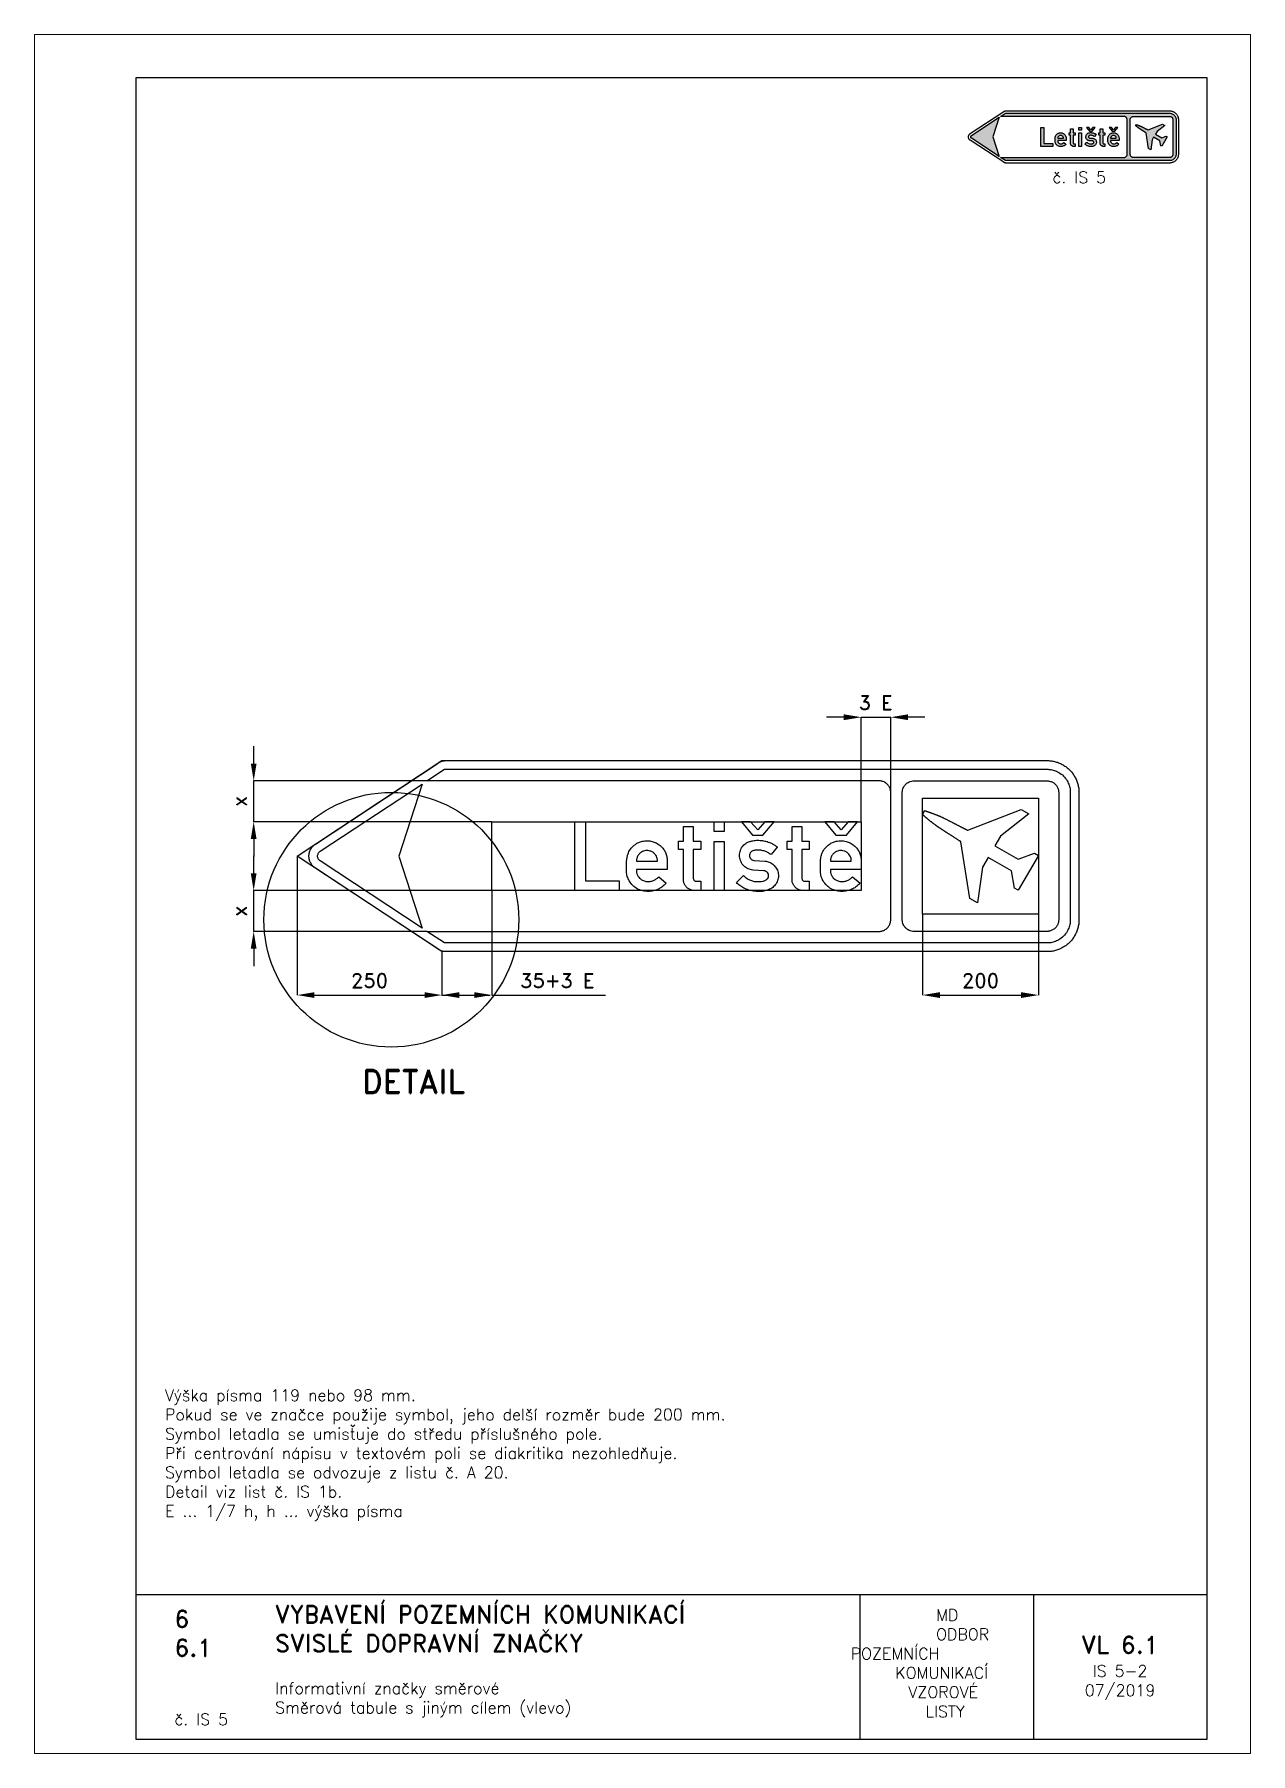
# Paper-space layout 'IS 5-2' of a CAD drawing. Header units: millimetres. Extents: x 0 to 210, y 0 to 297.
# The model-space entities are those that its viewports show. They can reach past a viewport. Long polylines and large blocks are cut down to what shows.
import ezdxf

# ---------------------------------------------------------------- set-up
doc = ezdxf.new("R2010")
doc.units = ezdxf.units.MM
doc.header["$LTSCALE"] = 5
doc.linetypes.add('ČÁRKOVANÁX2', pattern=[1.5, 1, -0.5])
for name, color, linetype in [('Kóty', 2, 'Continuous'), ('Rozpiska', 7, 'Continuous'), ('Značka', 7, 'Continuous')]:
    doc.layers.add(name, color=color, linetype=linetype)
doc.layers.add('Rámeček', color=6, linetype='Continuous', plot=False)
doc.styles.get("Standard").update_dxf_attribs({"font": 'romand.shx', "height": 25})
doc.dimstyles.get("Standard").update_dxf_attribs({"dimtxt": 25, "dimasz": 30, "dimexe": 0.18, "dimexo": 0.0625, "dimgap": 12.5, "dimtad": 1, "dimdec": 0, "dimzin": 0, "dimdsep": 46, "dimtxsty": 'Standard', "dimcen": 0.09, "dimadec": 0, "dimazin": 0, "dimtfac": 1, "dimtdec": 0, "dimtofl": 0, "dimtmove": 0, "dimatfit": 3, "dimfxl": 1, "dimtolj": 1, "dimtzin": 0, "dimarcsym": 0})

psp = doc.layouts.new('IS 5-2')

# ---------------------------------------------------------------- texts
at = {"layer": 'Rozpiska', "color": 7}
for s, width, heights, insert, char_height, attachment_point in [('\\pi2.85028;č. IS 5', 16.5577, [0], (172.93, 273.29), 2, 1), ('Výška písma 119 nebo 98 mm. \\P{\\C256;Pokud se ve značce použije symbol, jeho delší rozměr bude 200 mm.\\H1.83333x; \\H0.54545x;\\PSymbol letadla se umisťuje do středu příslušného pole.\\H1.55556x; \\H0.64286x;\\P}Při centrování nápisu v textovém poli se diakritika nezohledňuje.{\\H1.64815x; }\\P{\\C256;Symbol letadla se odvozuje z listu č. A 20.\\H1.61728x; \\H0.61832x;\\PDetail viz list č. IS 1b.\\H1.62757x; \\H0.61441x;\\P}E ... 1/7 h, h ... výška písma{\\H1.81462x; }', 176.0872, [0], (22.56, 62.91), 2, 1), ('6', 149.0422, [0], (24.17, 24.77), 3, 1), ('{\\C6;VYBAVENÍ POZEMNÍCH KOMUNIKACÍ\\P}SVISLÉ DOPRAVNÍ ZNAČKY{\\H1.34524x; }', 149.0422, [0], (41.56, 25.56), 3, 1), ('\\pi14.7414;{\\C6;MD\\P\\pi2.36044;}ODBOR POZEMNÍCH{\\H1.57143x; }\\P\\pi7.69378;KOMUNIKACÍ{\\H1.5x; }\\P\\pi9.97949;{\\C6;VZOROVÉ\\H1.47619x; \\H0.67742x;\\P\\pi12.93187;LISTY\\H1.26984x; }', 33.1018, [0], (140.95, 24.95), 2, 1), ('6.1', 149.0422, [0], (24.17, 19.78), 3, 1), ('{\\H1.5x;\\C6;VL 6.1\\P\\H0.66667x;IS 5-2\\H1.66666x; \\H0.6x;\\P07/2019\\H1.80159x; }', 28.1235, [0], (187.46, 14.78), 2, 5), ('{\\C6;Informativní značky směrové\\P}Směrová tabule s jiným cílem (vlevo){\\H2.02381x; }', 149.0422, [0], (41.56, 12.29), 2, 1), ('{\\C6;č. IS 5}', 16.1399, [2.67], (24.17, 6.91), 2, 1)]:
    psp.add_mtext_dynamic_manual_height_columns(s, width=width, gutter_width=100, heights=heights, dxfattribs=dict(at, insert=insert, char_height=char_height, attachment_point=attachment_point))

msp = doc.modelspace()

# ---------------------------------------------------------------- texts
at = {"layer": 'Kóty', "insert": (1018.7, 631.9), "char_height": 25, "attachment_point": 5}
msp.add_mtext('\\A1;3 E', dxfattribs=at)
at = {"layer": 'Značka', "color": 7, "insert": (220.1, -22.5), "char_height": 40, "attachment_point": 5}
msp.add_mtext('\\A1;DETAIL', dxfattribs=at)

# ---------------------------------------------------------------- blocks, each defined once
blk = doc.blocks.new('*D0')
at = {"layer": 'Defpoints', "color": 0, "transparency": 16777216}
for p in [(19.6, 366.9), (269.6, 201.9), (269.6, 126.9)]:
    blk.add_point(p, dxfattribs=at)
at = {"layer": 'Kóty', "color": 0, "lineweight": -2, "transparency": 16777216}
for p, q in [((19.6, 366.9), (19.6, 126.8)), ((269.6, 201.9), (269.6, 126.8)), ((49.6, 126.9), (239.6, 126.9))]:
    blk.add_line(p, q, dxfattribs=at)
at = {"layer": 'Kóty', "color": 0, "transparency": 16777216}
for points in [[(49.6, 131.9), (49.6, 121.9), (19.6, 126.9)], [(239.6, 131.9), (239.6, 121.9), (269.6, 126.9)]]:
    blk.add_solid(points, dxfattribs=at)
at = {"layer": 'Kóty', "color": 0, "transparency": 16777216, "insert": (144.6, 151.9), "char_height": 25, "attachment_point": 5}
blk.add_mtext('\\A1;250', dxfattribs=at)
blk = doc.blocks.new('*D1')
at = {"layer": 'Defpoints', "color": 0, "transparency": 16777216}
for p in [(355.6, 307.4), (269.6, 164.3), (355.6, 126.9)]:
    blk.add_point(p, dxfattribs=at)
at = {"layer": 'Kóty', "color": 0, "lineweight": -2, "transparency": 16777216}
for p, q in [((355.6, 307.4), (355.6, 126.8)), ((269.6, 164.3), (269.6, 126.8)), ((299.6, 126.9), (325.6, 126.9)), ((355.6, 126.9), (552.3, 126.9))]:
    blk.add_line(p, q, dxfattribs=at)
at = {"layer": 'Kóty', "color": 0, "transparency": 16777216}
for points in [[(299.6, 131.9), (299.6, 121.9), (269.6, 126.9)], [(325.6, 131.9), (325.6, 121.9), (355.6, 126.9)]]:
    blk.add_solid(points, dxfattribs=at)
at = {"layer": 'Kóty', "color": 0, "transparency": 16777216, "insert": (468.9, 151.9), "char_height": 25, "attachment_point": 5}
blk.add_mtext('\\A1;35+3 E', dxfattribs=at)
blk = doc.blocks.new('*D2')
at = {"layer": 'Defpoints', "color": 0, "transparency": 16777216}
for p in [(-55.4, 496.9), (243.8, 496.9), (355.6, 426.4)]:
    blk.add_point(p, dxfattribs=at)
at = {"layer": 'Kóty', "color": 0, "lineweight": -2, "transparency": 16777216}
for p, q in [((-55.4, 526.9), (-55.4, 556.9)), ((243.7, 496.9), (-55.6, 496.9)), ((355.5, 426.4), (-55.6, 426.4)), ((-55.4, 396.4), (-55.4, 366.4))]:
    blk.add_line(p, q, dxfattribs=at)
at = {"layer": 'Kóty', "color": 0, "transparency": 16777216}
for points in [[(-60.4, 526.9), (-50.4, 526.9), (-55.4, 496.9)], [(-60.4, 396.4), (-50.4, 396.4), (-55.4, 426.4)]]:
    blk.add_solid(points, dxfattribs=at)
at = {"layer": 'Kóty', "color": 0, "transparency": 16777216, "insert": (-80.4, 461.7), "char_height": 25, "attachment_point": 5, "rotation": 90}
blk.add_mtext('\\A1;x', dxfattribs=at)
blk = doc.blocks.new('*D3')
at = {"layer": 'Defpoints', "color": 0, "transparency": 16777216}
for p in [(355.6, 307.4), (-55.4, 236.9), (243.8, 236.9)]:
    blk.add_point(p, dxfattribs=at)
at = {"layer": 'Kóty', "color": 0, "lineweight": -2, "transparency": 16777216}
for p, q in [((-55.4, 337.4), (-55.4, 367.4)), ((355.5, 307.4), (-55.6, 307.4)), ((243.7, 236.9), (-55.6, 236.9)), ((-55.4, 206.9), (-55.4, 176.9))]:
    blk.add_line(p, q, dxfattribs=at)
at = {"layer": 'Kóty', "color": 0, "transparency": 16777216}
for points in [[(-60.4, 337.4), (-50.4, 337.4), (-55.4, 307.4)], [(-60.4, 206.9), (-50.4, 206.9), (-55.4, 236.9)]]:
    blk.add_solid(points, dxfattribs=at)
at = {"layer": 'Kóty', "color": 0, "transparency": 16777216, "insert": (-80.4, 272.2), "char_height": 25, "attachment_point": 5, "rotation": 90}
blk.add_mtext('\\A1;x', dxfattribs=at)
blk = doc.blocks.new('*D5')
at = {"layer": 'Defpoints', "color": 0, "transparency": 16777216}
for p in [(1099.6, 266.9), (1299.6, 266.9), (1299.6, 126.9)]:
    blk.add_point(p, dxfattribs=at)
at = {"layer": 'Kóty', "color": 0, "lineweight": -2, "transparency": 16777216}
for p, q in [((1099.6, 266.9), (1099.6, 126.8)), ((1299.6, 266.9), (1299.6, 126.8)), ((1129.6, 126.9), (1269.6, 126.9))]:
    blk.add_line(p, q, dxfattribs=at)
at = {"layer": 'Kóty', "color": 0, "transparency": 16777216}
for points in [[(1129.6, 131.9), (1129.6, 121.9), (1099.6, 126.9)], [(1269.6, 131.9), (1269.6, 121.9), (1299.6, 126.9)]]:
    blk.add_solid(points, dxfattribs=at)
at = {"layer": 'Kóty', "color": 0, "transparency": 16777216, "insert": (1199.6, 151.9), "char_height": 25, "attachment_point": 5}
blk.add_mtext('\\A1;200', dxfattribs=at)

# ---------------------------------------------------------------- dimensions: what is measured, and where the dimension line sits
at = {"layer": 'Kóty'}
for base, p1, p2, picture, middle in [((-55.4, 496.9), (355.6, 426.4), (243.8, 496.9), '*D2', (-80.4, 461.7)), ((-55.4, 236.9), (355.6, 307.4), (243.8, 236.9), '*D3', (-80.4, 272.2))]:
    dim = msp.add_linear_dim(base=base, p1=p1, p2=p2, angle=90, text='x', dimstyle='Standard', dxfattribs=at)
    dim.commit()
    dim.dimension.update_dxf_attribs({"geometry": picture, "text_midpoint": middle})
for base, p1, p2, picture, middle in [((269.6, 126.9), (19.6, 366.9), (269.6, 201.9), '*D0', (144.6, 151.9)), ((1299.6, 126.9), (1099.6, 266.9), (1299.6, 266.9), '*D5', (1199.6, 151.9))]:
    dim = msp.add_linear_dim(base=base, p1=p1, p2=p2, dimstyle='Standard', dxfattribs=at)
    dim.commit()
    dim.dimension.update_dxf_attribs({"geometry": picture, "text_midpoint": middle})
dim = msp.add_linear_dim(base=(355.6, 126.9), p1=(269.6, 164.3), p2=(355.6, 307.4), text='35+3 E', dimstyle='Standard', dxfattribs=at)
dim.commit()
dim.dimension.update_dxf_attribs({"geometry": '*D1', "text_midpoint": (468.9, 151.9)})

# ---------------------------------------------------------------- linework, layer by layer
at = {"layer": 'Kóty'}
for p, q in [((963.6, 606.9), (933.6, 606.9)), ((993.6, 426.5), (993.6, 607.1)), ((1044.6, 426.5), (1044.6, 607.1)), ((1103.4, 606.9), (1073.4, 606.9))]:
    msp.add_line(p, q, dxfattribs=at)
for points in [[(993.6, 606.9), (1044.6, 606.9)], [(-55.4, 426.4), (-55.4, 496.9)], [(-55.4, 236.9), (-55.4, 307.4)], [(269.6, 126.9), (352.2, 126.9)]]:
    msp.add_lwpolyline(points, dxfattribs=at)
for points in [[(963.6, 611.9), (963.6, 601.9), (993.6, 606.9)], [(1074.6, 611.9), (1074.6, 601.9), (1044.6, 606.9)]]:
    msp.add_solid(points, dxfattribs=at)
at = {"layer": 'Značka', "color": 7}
msp.add_lwpolyline([(277.1, 201.9), (269.6, 201.9), (19.6, 366.9), (269.6, 531.9), (277.1, 531.9)], dxfattribs=at)
at = {"layer": 'Značka', "color": 3}
for points in [[(943.6, 201.9), (277.1, 201.9), (276.4, 202), (275.6, 202, -0.031197), (272.7, 202.3, -0.030404), (269.9, 203, -0.031439), (267.2, 204, -0.034567), (264.6, 205.3), (263.9, 205.7), (263.3, 206.1), (51.2, 346.1), (50.2, 346.8), (49.2, 347.5, -0.052621), (45.7, 351, -0.052763), (43, 355.1, -0.065594), (40.7, 360.8, -0.065786), (40, 366.9, -0.065487), (40.7, 373.1, -0.063894), (43, 378.8, -0.052764), (45.7, 382.9, -0.057603), (49.2, 386.3), (50.2, 387.1), (51.2, 387.8), (263.3, 527.8), (263.9, 528.2), (264.6, 528.6, -0.030757), (267.2, 529.9, -0.030254), (269.9, 530.9, -0.031549), (272.7, 531.6, -0.034909), (275.6, 531.9), (276.4, 531.9), (277.1, 531.9), (924.6, 531.9), (943.6, 531.9), (1314.6, 531.9), (1314.8, 531.9), (1315, 531.9, -0.032187), (1322.1, 531.4, -0.035442), (1329.1, 530, -0.036278), (1335.9, 527.7, -0.034421), (1342.2, 524.5, -0.033718), (1348.1, 520.5, -0.034078), (1353.5, 515.8, -0.034199), (1358.2, 510.5, -0.034241), (1362.1, 504.6, -0.034034), (1365.3, 498.2, -0.033395), (1367.6, 491.5, -0.034109), (1369.1, 484.5, -0.036744), (1369.6, 477.4), (1369.6, 477.2), (1369.6, 476.9), (1369.6, 256.9), (1369.6, 256.7), (1369.6, 256.5, -0.032171), (1369.1, 249.4, -0.035429), (1367.6, 242.4, -0.03628), (1365.4, 235.7, -0.034417), (1362.1, 229.3, -0.03373), (1358.2, 223.4, -0.034083), (1353.5, 218, -0.034206), (1348.1, 213.3, -0.034234), (1342.2, 209.4, -0.034038), (1335.8, 206.2, -0.033409), (1329.1, 203.9, -0.034122), (1322.1, 202.4, -0.036743), (1315, 201.9), (1314.8, 201.9), (1314.6, 201.9), (943.6, 201.9)], [(1024.6, 496.9), (243.8, 496.9), (274.1, 516.9), (1314.6, 516.9, -0.003559), (1316.7, 516.9, -0.01065), (1318.8, 516.7, -0.055538), (1326.9, 515, -0.056145), (1334.6, 511.6, -0.069745), (1342.9, 505.3, -0.068381), (1349.2, 496.9, -0.056441), (1352.7, 489.3, -0.061164), (1354.4, 481.1), (1354.5, 479), (1354.6, 476.9), (1354.6, 256.9), (1354.5, 254.8), (1354.4, 252.8, -0.055774), (1352.7, 244.6, -0.056174), (1349.2, 236.9, -0.069689), (1342.9, 228.6, -0.068357), (1334.6, 222.3, -0.056434), (1326.9, 218.8, -0.061163), (1318.8, 217.2, -0.012197), (1316.7, 217, -0.004056), (1314.6, 216.9), (274.1, 216.9), (243.8, 236.9), (1024.6, 236.9), (1024.9, 236.9), (1025.1, 236.9, 0.033856), (1027.7, 237.2, 0.035589), (1030.3, 237.8, 0.035976), (1032.7, 238.7, 0.034672), (1035, 239.9, 0.034152), (1037.2, 241.4, 0.034402), (1039.1, 243.2, 0.03454), (1040.8, 245.2, 0.034613), (1042.2, 247.4, 0.034386), (1043.3, 249.8, 0.03378), (1044, 252.3, 0.028202), (1044.4, 254.4, 0.030642), (1044.6, 256.5), (1044.6, 256.7), (1044.6, 256.9), (1044.6, 476.9), (1044.6, 477.2), (1044.6, 477.5, 0.033836), (1044.4, 480.1, 0.035611), (1043.8, 482.6, 0.035976), (1042.9, 485.1, 0.034672), (1041.6, 487.4, 0.034131), (1040.1, 489.5, 0.034453), (1038.4, 491.4, 0.034559), (1036.4, 493.1, 0.034552), (1034.1, 494.5, 0.034382), (1031.8, 495.6, 0.033961), (1029.3, 496.4, 0.028182), (1027.2, 496.8, 0.029981), (1025.1, 496.9), (1024.8, 496.9), (1024.6, 496.9)], [(59.5, 358.6), (59.1, 358.9), (58.7, 359.2, -0.052069), (57.3, 360.6, -0.052852), (56.2, 362.2, -0.065837), (55.3, 364.5, -0.065664), (55, 366.9, -0.065375), (55.3, 369.4, -0.06423), (56.2, 371.7, -0.052882), (57.3, 373.3, -0.056877), (58.7, 374.7), (59.1, 375), (59.5, 375.3), (235.4, 491.4), (195.4, 366.9), (235.4, 242.4), (59.5, 358.6)], [(1334.6, 476.9), (1334.6, 256.9), (1334.6, 256.7), (1334.6, 256.4, -0.033903), (1334.4, 253.8, -0.035566), (1333.8, 251.3, -0.035997), (1332.9, 248.8, -0.034652), (1331.6, 246.5, -0.034183), (1330.1, 244.3, -0.034453), (1328.4, 242.4, -0.034495), (1326.4, 240.8, -0.034585), (1324.1, 239.4, -0.034386), (1321.8, 238.3, -0.033766), (1319.3, 237.5, -0.028259), (1317.2, 237.1, -0.030642), (1315.1, 236.9), (1314.8, 236.9), (1314.6, 236.9), (1222.6, 236.9), (1084.6, 236.9, -0.003563), (1083.5, 237, -0.010682), (1082.5, 237, -0.055762), (1078.4, 237.9, -0.056127), (1074.6, 239.6, -0.069679), (1070.4, 242.8, -0.068421), (1067.3, 246.9, -0.056428), (1065.5, 250.8, -0.061033), (1064.7, 254.8), (1064.6, 255.9), (1064.6, 256.9), (1064.6, 476.9), (1064.6, 478), (1064.7, 479, -0.055597), (1065.5, 483.1, -0.056198), (1067.3, 486.9, -0.069754), (1070.4, 491.1, -0.068353), (1074.6, 494.3, -0.056394), (1078.4, 496, -0.061079), (1082.5, 496.8, -0.012143), (1083.5, 496.9, -0.004091), (1084.6, 496.9), (1314.6, 496.9), (1314.9, 496.9), (1315.1, 496.9, -0.033899), (1317.7, 496.7, -0.035607), (1320.3, 496.1, -0.035954), (1322.7, 495.2, -0.034599), (1325, 494, -0.034132), (1327.2, 492.5, -0.0345), (1329.1, 490.7, -0.034575), (1330.8, 488.7, -0.034544), (1332.2, 486.5, -0.034381), (1333.3, 484.1, -0.033952), (1334, 481.6, -0.028178), (1334.4, 479.5, -0.029978), (1334.6, 477.4), (1334.6, 477.2), (1334.6, 476.9)], [(716.5, 307.5), (705.7, 307.5), (704.9, 307.5, -0.007829), (704.1, 307.6, -0.063539), (699.2, 308.7, -0.071658), (694.7, 311, -0.079325), (690.7, 314.8, -0.071791), (688, 319.6, -0.036611), (687.2, 321.9, -0.046837), (686.8, 324.3), (686.7, 324.9), (686.7, 325.5), (686.7, 378.6), (678.1, 378.6), (678.1, 392.5), (686.7, 392.5), (686.7, 417.9), (703.7, 417.9), (703.7, 392.5), (716.6, 392.5), (716.6, 378.6), (703.7, 378.6), (703.7, 329), (703.7, 328.6), (703.7, 328.3, 0.048085), (704.1, 326.9, 0.071767), (704.7, 325.6, 0.102033), (706.1, 324.2, 0.119775), (707.9, 323.5), (708.3, 323.4), (708.7, 323.4), (716.5, 323.4), (716.5, 307.5)], [(903.9, 307.5), (893.2, 307.5), (892.3, 307.5), (891.5, 307.6, -0.063542), (886.6, 308.7, -0.071651), (882.2, 311, -0.07931), (878.2, 314.8, -0.071791), (875.4, 319.6, -0.036565), (874.6, 321.9, -0.046837), (874.2, 324.3), (874.2, 324.9), (874.2, 325.5), (874.2, 378.6), (865.6, 378.6), (865.6, 392.5), (874.2, 392.5), (874.2, 417.9), (891.1, 417.9), (891.1, 392.5), (904, 392.5), (904, 378.6), (891.1, 378.6), (891.1, 329), (891.1, 328.6), (891.2, 328.3), (891.5, 326.9, 0.071767), (892.2, 325.6, 0.101989), (893.6, 324.2, 0.119752), (895.4, 323.5), (895.7, 323.4), (896.1, 323.4), (903.9, 323.4), (903.9, 307.5)], [(656.8, 320.3), (655.7, 319.1), (654.5, 317.9, -0.045829), (649.1, 313.3, -0.046329), (642.9, 309.8, -0.057685), (634.6, 306.9, -0.056155), (625.7, 306, -0.062983), (616, 307, -0.071136), (607, 310.5, -0.073605), (599.2, 316.3, -0.068185), (593.2, 324.1, -0.062716), (589.7, 331.8, -0.07957), (588.6, 340), (588.6, 340.7), (588.6, 341.3), (588.6, 359.6), (588.7, 360.4), (588.8, 361.2, -0.03163), (589.8, 367, -0.04263), (591.6, 372.5, -0.074803), (596.5, 380.8, -0.075601), (603.6, 387.3, -0.053411), (609.4, 390.6, -0.049388), (615.7, 392.6, -0.060564), (624.2, 393.6, -0.063994), (632.6, 392.4, -0.058848), (639.8, 389.8, -0.056368), (646.2, 385.5, -0.052438), (651.2, 380.5, -0.056927), (655, 374.7, -0.054708), (657.5, 368, -0.044553), (658.7, 361), (658.8, 360.4), (658.8, 359.7), (658.8, 343.7), (605.7, 343.7), (605.6, 342.5), (605.6, 341.3, 0.065029), (606.4, 336.3, 0.077925), (608.6, 331.7, 0.098997), (613.1, 327, 0.081464), (619, 324.1, 0.070361), (624.8, 323, 0.067887), (630.7, 323.5, 0.063562), (636.1, 325.3, 0.066283), (640.9, 328.4, 0.019664), (642.5, 329.9), (644, 331.4), (656.8, 320.3)], [(790.3, 333.2), (792, 331.7), (793.7, 330.3, 0.050039), (799.4, 326.6, 0.056138), (805.7, 324.1, 0.049962), (812.1, 323, 0.033646), (818.6, 323, 0.038686), (823.6, 323.5, 0.077322), (828.4, 325.2, 0.063263), (830.9, 326.9, 0.091124), (832.7, 329.2, 0.106318), (833.6, 332.2, 0.097799), (833.3, 335.5, 0.097106), (831.9, 338.4, 0.108354), (829.5, 340.4, 0.056561), (827.9, 341.1, 0.036394), (826.1, 341.5), (825.9, 341.5), (825.6, 341.6), (807.2, 342.7), (806.7, 342.7), (806.2, 342.8, -0.027545), (802.2, 343.6, -0.042513), (798.4, 344.9, -0.098508), (791.1, 349.9, -0.092422), (786.1, 357.2, -0.094775), (783.6, 365.9, -0.093607), (784.5, 374.8, -0.090671), (788.2, 382.9, -0.098272), (794.5, 389, -0.058646), (799.4, 391.6, -0.039431), (804.7, 393.1, -0.04424), (812.8, 394.3, -0.04148), (821, 394, -0.040578), (829.2, 392.5, -0.039789), (837.1, 389.7, -0.029687), (842.3, 387.1, -0.035321), (847, 383.9), (847.8, 383.3), (848.6, 382.7), (838, 369.5), (836.5, 370.6), (834.9, 371.6, 0.045159), (828.8, 374.8, 0.050327), (822.3, 376.7, 0.054352), (815.6, 377.4, 0.0558), (808.8, 376.7, 0.038002), (806.3, 376, 0.075485), (804, 374.7, 0.078583), (802.4, 373.1, 0.070058), (801.2, 370.9, 0.088566), (800.7, 367.9, 0.099166), (801.2, 364.9, 0.088261), (802.5, 362.6, 0.083963), (804.5, 360.8, 0.058972), (806.2, 360, 0.056694), (808.1, 359.6), (808.4, 359.6), (808.6, 359.5), (827.1, 358.4), (827.4, 358.4), (827.7, 358.3, -0.037189), (831.2, 357.7, -0.036331), (834.6, 356.6, -0.071973), (840.8, 353.1, -0.074478), (845.8, 347.8, -0.08466), (849.5, 340.7, -0.086129), (850.7, 332.7, -0.08751), (849.3, 324.6, -0.087834), (845.3, 317.4, -0.0834), (839.1, 311.7, -0.064796), (831.5, 308.1, -0.05395), (823.3, 306.1, -0.041669), (814.9, 305.8, -0.045224), (804.6, 306.9, -0.048841), (794.8, 310, -0.044385), (787.4, 313.7, -0.054458), (780.9, 318.7), (779.6, 319.9), (778.4, 321.2), (790.3, 333.2)], [(991.6, 320.3), (990.5, 319.1), (989.3, 317.9, -0.045817), (983.9, 313.3, -0.046329), (977.7, 309.8, -0.057681), (969.3, 306.9, -0.056155), (960.5, 306, -0.062982), (950.8, 307, -0.071136), (941.8, 310.5, -0.073605), (934, 316.3, -0.068185), (928, 324.1, -0.06273), (924.5, 331.8, -0.07957), (923.4, 340), (923.4, 340.7), (923.4, 341.3), (923.4, 359.6), (923.5, 360.4), (923.5, 361.2, -0.03163), (924.5, 367, -0.04263), (926.4, 372.5, -0.074798), (931.3, 380.8, -0.075596), (938.4, 387.3, -0.053411), (944.2, 390.6, -0.049386), (950.5, 392.6, -0.060563), (959, 393.6, -0.063992), (967.4, 392.4, -0.058852), (974.6, 389.8, -0.056372), (981, 385.5, -0.052438), (986, 380.5, -0.056927), (989.8, 374.7, -0.054708), (992.3, 368, -0.044553), (993.5, 361), (993.5, 360.4), (993.6, 359.7), (993.6, 343.7), (940.4, 343.7), (940.4, 342.5), (940.4, 341.3, 0.065005), (941.2, 336.3, 0.077936), (943.4, 331.7, 0.098997), (947.9, 327, 0.081464), (953.8, 324.1, 0.070361), (959.6, 323, 0.067887), (965.5, 323.5, 0.063562), (970.9, 325.3, 0.066283), (975.7, 328.4), (977.2, 329.9), (978.7, 331.4), (991.6, 320.3)], [(641.7, 358.5), (641.6, 360.6, 0.024954), (641.3, 362.6, 0.067221), (639.9, 366.7, 0.06519), (637.5, 370.3, 0.074788), (633.7, 373.7, 0.075279), (629.2, 375.7, 0.10861), (621.6, 376.4, 0.11325), (614.3, 373.8, 0.086983), (610, 370.2, 0.07897), (607, 365.3, 0.038493), (606.2, 362.9, 0.045033), (605.7, 360.4), (605.7, 359.5), (605.6, 358.5), (641.7, 358.5)], [(976.5, 358.5), (976.4, 360.6), (976.1, 362.6, 0.067221), (974.7, 366.7, 0.06519), (972.2, 370.3, 0.074788), (968.5, 373.7, 0.075279), (964, 375.7, 0.108609), (956.3, 376.4, 0.113253), (949.1, 373.8, 0.086989), (944.7, 370.2, 0.078962), (941.8, 365.3, 0.038493), (940.9, 362.9, 0.045033), (940.5, 360.4), (940.4, 359.5), (940.4, 358.5), (976.5, 358.5)]]:
    msp.add_lwpolyline(points, format="xyb", dxfattribs=at)
at = {"layer": 'Značka', "color": 6, "linetype": 'ČÁRKOVANÁX2', "ltscale": 2.5}
for points in [[(1099.6, 266.9), (1099.6, 466.9), (1299.6, 466.9), (1299.6, 266.9), (1099.6, 266.9)], [(355.6, 307.4), (355.6, 426.4), (993.6, 426.4), (993.6, 307.4), (355.6, 307.4)]]:
    msp.add_lwpolyline(points, dxfattribs=at)
at = {"layer": 'Značka', "color": 3}
for points in [[(1264.8, 307.9), (1258.1, 311.7), (1252.9, 341.5), (1212.6, 364.6), (1202.9, 347.9), (1194.3, 286.2), (1180.9, 293.8), (1165.9, 391.6), (1165.9, 391.7), (1165.9, 391.7), (1165.8, 391.7), (1165.7, 391.8), (1165.6, 391.9), (1165.5, 392), (1165.4, 392), (1165.2, 392.1), (1165.1, 392.2), (1165, 392.2), (1165, 392.3), (1164.9, 392.3), (1164.9, 392.3), (1164.9, 392.3), (1164.9, 392.4), (1164.9, 392.4), (1164.7, 392.4), (1164.6, 392.5), (1164.4, 392.7), (1164.1, 392.8), (1163.6, 393.2), (1163, 393.6), (1162.2, 394.1), (1161.4, 394.6), (1160.6, 395.2), (1159.8, 395.7), (1159, 396.2), (1158.2, 396.7), (1157.9, 396.9), (1157.6, 397.1), (1157.3, 397.3), (1156.9, 397.5), (1156, 398.1), (1155.1, 398.7), (1154.3, 399.2), (1153.5, 399.7), (1152.7, 400.2), (1151.9, 400.7), (1151.2, 401.2), (1150.4, 401.7), (1150.1, 401.9), (1149.7, 402.1), (1149.4, 402.3), (1149.1, 402.5), (1148.2, 403.1), (1147.2, 403.7), (1146.4, 404.2), (1145.6, 404.7), (1144.8, 405.2), (1144.1, 405.7), (1143.3, 406.2), (1142.5, 406.7), (1142.2, 406.9), (1141.8, 407.1), (1141.5, 407.3), (1141.2, 407.5), (1140.5, 408), (1139.7, 408.5), (1139.1, 408.9), (1138.5, 409.3), (1137.9, 409.7), (1137.2, 410.1), (1136.6, 410.5), (1136, 410.9), (1135.7, 411.1), (1135.5, 411.2), (1135.2, 411.4), (1135, 411.6), (1134.2, 412.1), (1133.5, 412.6), (1132.8, 413), (1132.2, 413.4), (1131.6, 413.8), (1130.9, 414.3), (1130.3, 414.7), (1129.7, 415.1), (1129.4, 415.3), (1129.1, 415.5), (1128.9, 415.6), (1128.6, 415.8), (1128.2, 416.1), (1127.7, 416.4), (1127.4, 416.7), (1127, 416.9), (1126.6, 417.2), (1126.2, 417.5), (1125.9, 417.7), (1125.6, 417.9), (1125.3, 418.2), (1124.9, 418.4), (1124.4, 418.8), (1123.9, 419.2), (1123.4, 419.5), (1123, 419.8), (1122.5, 420.1), (1122.1, 420.5), (1121.7, 420.8), (1121.2, 421.1), (1121.1, 421.2), (1120.9, 421.4), (1120.7, 421.5), (1120.5, 421.6), (1119.8, 422.1), (1119.2, 422.6), (1118.6, 423.1), (1118, 423.5), (1117.4, 423.9), (1116.9, 424.3), (1116.3, 424.8), (1115.7, 425.2), (1115.5, 425.4), (1115.3, 425.5), (1115, 425.7), (1114.8, 425.9), (1114.1, 426.4), (1113.5, 426.9), (1112.9, 427.4), (1112.3, 427.8), (1111.8, 428.3), (1111.2, 428.7), (1110.7, 429.1), (1110.1, 429.6), (1109.9, 429.8), (1109.7, 429.9), (1109.5, 430.1), (1109.2, 430.3), (1108.7, 430.7), (1108.2, 431.2), (1107.7, 431.5), (1107.3, 431.9), (1106.9, 432.3), (1106.4, 432.7), (1106.1, 433), (1105.7, 433.3), (1105.3, 433.6), (1104.9, 434), (1104.3, 434.5), (1103.8, 435), (1103.3, 435.4), (1102.9, 435.8), (1102.4, 436.2), (1102, 436.6), (1101.5, 437), (1101.1, 437.5), (1100.9, 437.6), (1100.7, 437.8), (1100.6, 437.9), (1100.5, 438), (1100.4, 438.1), (1100.4, 438.1), (1100.4, 438.1), (1100.4, 438.2), (1100.3, 438.2), (1100.3, 438.2), (1100.3, 438.3), (1100.2, 438.3), (1100.1, 438.4), (1100, 438.5), (1100, 438.5), (1099.9, 438.6), (1099.8, 438.7), (1099.7, 438.8), (1099.7, 438.8), (1099.7, 438.8), (1099.6, 438.8), (1099.6, 438.9), (1099.6, 438.9), (1099.6, 438.9), (1103.3, 445.6), (1103.4, 445.5), (1103.4, 445.5), (1103.5, 445.5), (1103.6, 445.5), (1103.7, 445.4), (1103.8, 445.4), (1103.9, 445.3), (1104, 445.3), (1104.1, 445.3), (1104.2, 445.2), (1104.2, 445.2), (1104.3, 445.2), (1104.3, 445.2), (1104.3, 445.2), (1104.3, 445.2), (1104.4, 445.2), (1104.5, 445.1), (1104.6, 445.1), (1104.8, 445), (1105, 444.9), (1105.5, 444.7), (1106.1, 444.5), (1106.8, 444.3), (1107.5, 444), (1108.2, 443.8), (1108.9, 443.5), (1109.6, 443.3), (1110.3, 443), (1110.6, 442.9), (1110.8, 442.8), (1111.1, 442.7), (1111.4, 442.6), (1112.2, 442.4), (1113, 442.1), (1113.6, 441.8), (1114.3, 441.6), (1115, 441.4), (1115.6, 441.1), (1116.3, 440.9), (1116.9, 440.7), (1117.2, 440.6), (1117.4, 440.5), (1117.7, 440.4), (1118, 440.3), (1118.8, 440), (1119.5, 439.7), (1120.2, 439.5), (1120.8, 439.3), (1121.5, 439), (1122.1, 438.8), (1122.8, 438.5), (1123.4, 438.3), (1123.7, 438.2), (1123.9, 438.1), (1124.2, 438), (1124.5, 437.9), (1125.1, 437.6), (1125.7, 437.4), (1126.2, 437.2), (1126.8, 437), (1127.3, 436.7), (1127.8, 436.5), (1128.3, 436.3), (1128.8, 436.1), (1129, 436), (1129.2, 435.9), (1129.5, 435.8), (1129.7, 435.7), (1130.5, 435.4), (1131.2, 435), (1131.9, 434.7), (1132.6, 434.4), (1133.2, 434.1), (1133.9, 433.8), (1134.5, 433.4), (1135.2, 433.1), (1135.4, 433), (1135.7, 432.9), (1136, 432.7), (1136.2, 432.6), (1137.4, 432), (1138.6, 431.5), (1139.5, 431), (1140.5, 430.5), (1141.5, 430), (1142.4, 429.5), (1143.4, 429), (1144.4, 428.5), (1144.8, 428.3), (1145.2, 428.1), (1145.6, 428), (1145.9, 427.8), (1146.9, 427.2), (1147.9, 426.7), (1148.8, 426.3), (1149.6, 425.9), (1150.5, 425.5), (1151.3, 425), (1152.1, 424.6), (1153, 424.2), (1153.3, 424), (1153.6, 423.8), (1154, 423.7), (1154.3, 423.5), (1155.3, 423), (1156.3, 422.5), (1157.1, 422), (1158, 421.6), (1158.8, 421.2), (1159.7, 420.7), (1160.5, 420.3), (1161.4, 419.9), (1161.7, 419.7), (1162, 419.5), (1162.4, 419.3), (1162.7, 419.2), (1163.5, 418.8), (1164.3, 418.4), (1165, 418), (1165.6, 417.7), (1166.3, 417.3), (1167, 417), (1167.6, 416.6), (1168.3, 416.3), (1168.6, 416.2), (1168.8, 416), (1169.1, 415.9), (1169.4, 415.8), (1170.2, 415.3), (1171, 414.9), (1171.7, 414.6), (1172.4, 414.2), (1173.1, 413.9), (1173.8, 413.5), (1174.5, 413.1), (1175.2, 412.8), (1175.5, 412.7), (1175.8, 412.5), (1176, 412.4), (1176.1, 412.3), (1176.2, 412.3), (1176.3, 412.2), (1176.4, 412.2), (1176.4, 412.2), (1176.4, 412.2), (1176.5, 412.2), (1176.5, 412.1), (1176.6, 412.1), (1176.8, 412), (1176.9, 412), (1177, 411.9), (1177.1, 411.9), (1177.2, 411.8), (1177.4, 411.7), (1177.4, 411.7), (1177.5, 411.7), (1177.5, 411.7), (1177.5, 411.7), (1177.5, 411.6), (1177.6, 411.6), (1269.9, 447.7), (1283.3, 439.9), (1234, 401.4), (1224.4, 384.6), (1264.6, 361.5), (1292.9, 371.8), (1299.6, 368.1), (1264.8, 307.9)], [(499.3, 307.4), (499.3, 426.4), (517.3, 426.4), (517.3, 324.5), (575.7, 324.5), (575.7, 307.4), (499.3, 307.4)], [(739.9, 409.4), (739.9, 426.4), (757, 426.4), (757, 409.4), (739.9, 409.4)], [(805.9, 403.1), (824, 403.1), (843.1, 426.4), (827.1, 426.4), (814.9, 412.6), (802.7, 426.4), (786.8, 426.4), (805.9, 403.1)], [(949.9, 403.1), (968, 403.1), (987.1, 426.4), (971.1, 426.4), (958.9, 412.6), (946.7, 426.4), (930.8, 426.4), (949.9, 403.1)], [(739.9, 307.4), (739.9, 392.3), (757, 392.3), (757, 307.4), (739.9, 307.4)]]:
    msp.add_lwpolyline(points, dxfattribs=at)
at = {"layer": 'Značka', "color": 7}
msp.add_circle((182.3, 257.1), 220, dxfattribs=at)

msp.set_redraw_order([(e.dxf.handle, doc.entitydb.next_handle()) for e in msp.query("TEXT MTEXT ATTDEF DIMENSION ARC_DIMENSION")])  # texts and dimensions are drawn at this point

# ---------------------------------------------------------------- hatches: boundary and pattern name
at = {"layer": 'Značka'}
h = psp.add_hatch(color=249, dxfattribs=at)
h.dxf.hatch_style = 1
edge = h.paths.add_edge_path(flags=16)
edge.add_line((196.58, 282.28), (196.58, 276.28))
edge.add_line((196.58, 276.28), (196.58, 276.28))
edge.add_line((196.58, 276.28), (196.58, 276.27))
edge.add_line((196.58, 276.27), (196.57, 276.2))
edge.add_line((196.57, 276.2), (196.56, 276.13))
edge.add_line((196.56, 276.13), (196.53, 276.06))
edge.add_line((196.53, 276.06), (196.5, 276))
edge.add_line((196.5, 276), (196.46, 275.94))
edge.add_line((196.46, 275.94), (196.41, 275.89))
edge.add_arc((196.05, 276.26), 0.517, 305.9415, 313.8612, ccw=False)
edge.add_arc((196.05, 276.26), 0.515, 298.1715, 306.1018, ccw=False)
edge.add_arc((196.04, 276.26), 0.521, 290.8959, 298.771, ccw=False)
edge.add_arc((196.04, 276.27), 0.529, 283.242, 290.9789, ccw=False)
edge.add_arc((196.04, 276.25), 0.512, 277.5774, 284.0448, ccw=False)
edge.add_arc((196.04, 276.21), 0.471, 270.5528, 277.5691, ccw=False)
edge.add_line((196.05, 275.74), (196.04, 275.74))
edge.add_line((196.04, 275.74), (196.03, 275.74))
edge.add_line((196.03, 275.74), (193.53, 275.74))
edge.add_line((193.53, 275.74), (189.76, 275.74))
edge.add_line((189.76, 275.74), (189.73, 275.74))
edge.add_arc((189.76, 276.41), 0.668, 264.9829, 267.4433, ccw=False)
edge.add_arc((189.75, 276.25), 0.511, 251.9902, 264.7614, ccw=False)
edge.add_arc((189.75, 276.25), 0.512, 239.2558, 252.1097, ccw=False)
edge.add_arc((189.74, 276.26), 0.513, 224.8904, 240.834, ccw=False)
edge.add_arc((189.75, 276.27), 0.524, 209.3235, 224.9791, ccw=False)
edge.add_arc((189.73, 276.27), 0.509, 198.1404, 211.0645, ccw=False)
edge.add_arc((189.69, 276.26), 0.467, 184.3566, 198.3329, ccw=False)
edge.add_line((189.22, 276.23), (189.22, 276.25))
edge.add_line((189.22, 276.25), (189.22, 276.28))
edge.add_line((189.22, 276.28), (189.22, 282.28))
edge.add_line((189.22, 282.28), (189.22, 282.31))
edge.add_line((189.22, 282.31), (189.22, 282.34))
edge.add_arc((189.73, 282.29), 0.514, 162.0275, 174.7551, ccw=False)
edge.add_arc((189.73, 282.29), 0.511, 149.2194, 162.0848, ccw=False)
edge.add_arc((189.74, 282.31), 0.512, 134.8967, 150.863, ccw=False)
edge.add_arc((189.75, 282.3), 0.524, 119.316, 134.9583, ccw=False)
edge.add_arc((189.75, 282.32), 0.511, 108.163, 121.0738, ccw=False)
edge.add_arc((189.74, 282.36), 0.466, 94.3072, 108.2856, ccw=False)
edge.add_arc((189.76, 282.24), 0.588, 92.5231, 95.3223, ccw=False)
edge.add_arc((189.81, 281.08), 1.75, 91.6281, 92.557, ccw=False)
edge.add_line((189.76, 282.83), (196.03, 282.83))
edge.add_line((196.03, 282.83), (196.04, 282.83))
edge.add_line((196.04, 282.83), (196.05, 282.83))
edge.add_arc((196.04, 282.3), 0.526, 81.0875, 88.8456, ccw=False)
edge.add_arc((196.04, 282.33), 0.502, 72.938, 81.0924, ccw=False)
edge.add_arc((196.05, 282.33), 0.497, 65.9074, 74.1489, ccw=False)
edge.add_arc((196.05, 282.31), 0.515, 57.9944, 65.9379, ccw=False)
edge.add_arc((196.05, 282.3), 0.523, 51.0056, 58.8309, ccw=False)
edge.add_arc((196.05, 282.3), 0.519, 43.1894, 51.0803, ccw=False)
edge.add_arc((196.06, 282.3), 0.517, 35.9922, 43.8993, ccw=False)
edge.add_arc((196.06, 282.3), 0.517, 28.1156, 36.0344, ccw=False)
edge.add_line((196.51, 282.54), (196.54, 282.48))
edge.add_line((196.54, 282.48), (196.56, 282.41))
edge.add_line((196.56, 282.41), (196.58, 282.35))
edge.add_line((196.58, 282.35), (196.58, 282.3))
edge.add_line((196.58, 282.3), (196.58, 282.29))
edge.add_line((196.58, 282.29), (196.58, 282.28))
edge = h.paths.add_edge_path()
edge.add_line((188.13, 282.83), (166.83, 282.83))
edge.add_line((166.83, 282.83), (167.66, 283.37))
edge.add_line((167.66, 283.37), (196.03, 283.37))
edge.add_arc((195.91, 279.37), 4, 87.3811, 88.2011, ccw=False)
edge.add_arc((196.03, 282.04), 1.33, 84.8966, 87.3473, ccw=False)
edge.add_arc((196.05, 282.34), 1.03, 72.0368, 84.7513, ccw=False)
edge.add_arc((196.06, 282.35), 1.02, 59.2189, 72.0763, ccw=False)
edge.add_arc((196.08, 282.33), 1.03, 44.9245, 60.8836, ccw=False)
edge.add_arc((196.06, 282.31), 1.05, 29.3277, 44.9749, ccw=False)
edge.add_arc((196.11, 282.3), 1.02, 18.1968, 31.1195, ccw=False)
edge.add_arc((196.19, 282.33), 0.933, 4.2749, 18.2749, ccw=False)
edge.add_line((197.12, 282.4), (197.12, 282.34))
edge.add_line((197.12, 282.34), (197.12, 282.28))
edge.add_line((197.12, 282.28), (197.12, 276.28))
edge.add_line((197.12, 276.28), (197.12, 276.23))
edge.add_line((197.12, 276.23), (197.12, 276.17))
edge.add_arc((196.1, 276.26), 1.02, 342.0012, 354.7705, ccw=False)
edge.add_arc((196.1, 276.26), 1.02, 329.2162, 342.0762, ccw=False)
edge.add_arc((196.08, 276.24), 1.03, 314.9106, 330.8564, ccw=False)
edge.add_arc((196.07, 276.25), 1.05, 299.2919, 314.933, ccw=False)
edge.add_arc((196.05, 276.21), 1.02, 288.2194, 301.1396, ccw=False)
edge.add_arc((196.08, 276.13), 0.933, 274.256, 288.2601, ccw=False)
edge.add_arc((196.04, 276.36), 1.16, 272.5358, 275.3355, ccw=False)
edge.add_arc((195.94, 278.71), 3.52, 271.576, 272.5094, ccw=False)
edge.add_line((196.03, 275.19), (167.66, 275.19))
edge.add_line((167.66, 275.19), (166.83, 275.74))
edge.add_line((166.83, 275.74), (188.13, 275.74))
edge.add_line((188.13, 275.74), (188.13, 275.74))
edge.add_line((188.13, 275.74), (188.14, 275.74))
edge.add_arc((188.13, 276.26), 0.527, 271.1501, 278.9063)
edge.add_arc((188.13, 276.24), 0.502, 278.892, 287.0494)
edge.add_arc((188.15, 276.24), 0.497, 285.8432, 294.0841)
edge.add_arc((188.14, 276.25), 0.515, 294.1233, 302.0629)
edge.add_arc((188.14, 276.27), 0.524, 301.0516, 308.8751)
edge.add_arc((188.14, 276.26), 0.518, 309.0642, 316.9517)
edge.add_arc((188.15, 276.27), 0.517, 316.0936, 324.0149)
edge.add_arc((188.15, 276.27), 0.516, 323.96, 331.89)
edge.add_arc((188.15, 276.27), 0.519, 331.1935, 339.0684)
edge.add_line((188.64, 276.09), (188.66, 276.16))
edge.add_line((188.66, 276.16), (188.67, 276.21))
edge.add_line((188.67, 276.21), (188.67, 276.27))
edge.add_line((188.67, 276.27), (188.67, 276.28))
edge.add_line((188.67, 276.28), (188.67, 276.28))
edge.add_line((188.67, 276.28), (188.67, 282.28))
edge.add_line((188.67, 282.28), (188.67, 282.29))
edge.add_line((188.67, 282.29), (188.67, 282.3))
edge.add_arc((188.14, 282.29), 0.528, 1.1703, 8.9211)
edge.add_arc((188.17, 282.29), 0.502, 8.9382, 17.097)
edge.add_arc((188.17, 282.3), 0.496, 15.7663, 24.0128)
edge.add_arc((188.15, 282.29), 0.515, 24.0757, 32.0126)
edge.add_arc((188.14, 282.3), 0.524, 31.2693, 39.0945)
edge.add_arc((188.15, 282.3), 0.519, 38.9492, 46.8362)
edge.add_arc((188.14, 282.31), 0.516, 45.9925, 53.9134)
edge.add_arc((188.14, 282.3), 0.518, 54.0504, 61.9666)
edge.add_arc((188.14, 282.31), 0.519, 61.1497, 69.0309)
edge.add_arc((188.13, 282.3), 0.526, 69.0236, 76.8063)
edge.add_arc((188.13, 282.31), 0.513, 76.0062, 82.4656)
edge.add_arc((188.13, 282.35), 0.481, 82.4708, 89.3425)
edge.add_line((188.14, 282.83), (188.13, 282.83))
edge.add_line((188.13, 282.83), (188.13, 282.83))
edge = h.paths.add_edge_path()
edge.add_line((161.81, 279.05), (161.8, 279.06))
edge.add_line((161.8, 279.06), (161.79, 279.07))
edge.add_arc((161.95, 279.27), 0.259, 219.6504, 231.5753, ccw=False)
edge.add_arc((161.94, 279.27), 0.256, 207.604, 219.7055, ccw=False)
edge.add_arc((161.94, 279.28), 0.256, 194.0892, 209.1553, ccw=False)
edge.add_arc((161.94, 279.28), 0.257, 179.1247, 194.1519, ccw=False)
edge.add_arc((161.94, 279.29), 0.258, 165.7853, 180.7464, ccw=False)
edge.add_arc((161.95, 279.28), 0.263, 151.1257, 165.8283, ccw=False)
edge.add_arc((161.94, 279.29), 0.256, 140.538, 152.6461, ccw=False)
edge.add_arc((161.93, 279.31), 0.237, 127.5551, 140.5746, ccw=False)
edge.add_line((161.79, 279.49), (161.8, 279.5))
edge.add_line((161.8, 279.5), (161.81, 279.51))
edge.add_line((161.81, 279.51), (166.61, 282.68))
edge.add_line((166.61, 282.68), (165.51, 279.28))
edge.add_line((165.51, 279.28), (166.61, 275.89))
edge.add_line((166.61, 275.89), (161.81, 279.05))
h.paths.add_polyline_path([(186.09, 280.27), (186.58, 280.27), (187.1, 280.91), (186.67, 280.91), (186.33, 280.53), (186, 280.91), (185.57, 280.91)], flags=17)
h.paths.add_polyline_path([(182.16, 280.27), (182.65, 280.27), (183.18, 280.91), (182.74, 280.91), (182.41, 280.53), (182.07, 280.91), (181.64, 280.91)], flags=17)
edge = h.paths.add_edge_path(flags=17)
edge.add_line((187.23, 278.01), (187.2, 277.98))
edge.add_line((187.2, 277.98), (187.16, 277.94))
edge.add_arc((186.41, 278.69), 1.06, 304.8276, 315.3209, ccw=False)
edge.add_arc((186.42, 278.68), 1.05, 294.2442, 304.8544, ccw=False)
edge.add_arc((186.39, 278.67), 1.05, 282.4344, 295.6392, ccw=False)
edge.add_arc((186.39, 278.7), 1.08, 269.5845, 282.4409, ccw=False)
edge.add_arc((186.36, 278.68), 1.06, 256.7192, 271.1347, ccw=False)
edge.add_arc((186.33, 278.55), 0.932, 240.5304, 256.8061, ccw=False)
edge.add_arc((186.29, 278.54), 0.907, 225.1521, 241.9909, ccw=False)
edge.add_arc((186.35, 278.6), 0.988, 209.5961, 225.1989, ccw=False)
edge.add_arc((186.28, 278.6), 0.922, 197.0609, 211.4187, ccw=False)
edge.add_arc((186.08, 278.54), 0.716, 178.9678, 197.1655, ccw=False)
edge.add_line((185.37, 278.55), (185.37, 278.57))
edge.add_line((185.37, 278.57), (185.37, 278.58))
edge.add_line((185.37, 278.58), (185.37, 279.08))
edge.add_line((185.37, 279.08), (185.37, 279.1))
edge.add_line((185.37, 279.1), (185.37, 279.13))
edge.add_arc((186.63, 278.99), 1.27, 166.4791, 173.7257, ccw=False)
edge.add_arc((186.31, 279.06), 0.942, 156.7138, 166.4779, ccw=False)
edge.add_arc((186.26, 279.11), 0.88, 140.8945, 158.005, ccw=False)
edge.add_arc((186.26, 279.11), 0.872, 123.7771, 141.0695, ccw=False)
edge.add_arc((186.27, 279.15), 0.854, 113.5833, 125.8127, ccw=False)
edge.add_arc((186.3, 279.08), 0.922, 102.2666, 113.5758, ccw=False)
edge.add_arc((186.33, 279.05), 0.96, 89.4384, 103.3015, ccw=False)
edge.add_arc((186.33, 279.1), 0.908, 74.8656, 89.5116, ccw=False)
edge.add_arc((186.35, 279.11), 0.893, 62.8265, 76.2988, ccw=False)
edge.add_arc((186.34, 279.07), 0.934, 49.952, 62.8579, ccw=False)
edge.add_arc((186.36, 279.07), 0.916, 39.2388, 51.2456, ccw=False)
edge.add_arc((186.42, 279.12), 0.841, 26.2429, 39.2757, ccw=False)
edge.add_arc((186.38, 279.09), 0.89, 14.6499, 27.1757, ccw=False)
edge.add_arc((186.19, 279.03), 1.09, 4.5059, 14.7099, ccw=False)
edge.add_line((187.28, 279.12), (187.28, 279.1))
edge.add_line((187.28, 279.1), (187.28, 279.09))
edge.add_line((187.28, 279.09), (187.28, 278.65))
edge.add_line((187.28, 278.65), (185.83, 278.65))
edge.add_line((185.83, 278.65), (185.83, 278.62))
edge.add_line((185.83, 278.62), (185.83, 278.58))
edge.add_arc((186.36, 278.6), 0.535, 181.5358, 196.413)
edge.add_arc((186.28, 278.57), 0.447, 196.2583, 214.0839)
edge.add_arc((186.29, 278.56), 0.452, 212.2474, 234.8623)
edge.add_arc((186.35, 278.65), 0.555, 234.6026, 253.2317)
edge.add_arc((186.38, 278.66), 0.579, 251.0981, 267.1972)
edge.add_arc((186.38, 278.68), 0.596, 267.2007, 282.7354)
edge.add_arc((186.39, 278.7), 0.616, 281.2434, 295.7911)
edge.add_arc((186.41, 278.68), 0.587, 295.6778, 310.8467)
edge.add_line((186.79, 278.23), (186.83, 278.27))
edge.add_line((186.83, 278.27), (186.88, 278.31))
edge.add_line((186.88, 278.31), (187.23, 278.01))
edge = h.paths.add_edge_path(flags=16)
edge.add_line((186.81, 279.05), (186.81, 279.11))
edge.add_line((186.81, 279.11), (186.8, 279.16))
edge.add_arc((186.37, 279.08), 0.444, 11.1302, 26.513)
edge.add_arc((186.35, 279.07), 0.461, 26.4221, 41.3415)
edge.add_arc((186.35, 279.08), 0.456, 39.6677, 56.776)
edge.add_arc((186.35, 279.09), 0.455, 56.7502, 73.9705)
edge.add_arc((186.33, 279.06), 0.488, 72.4557, 97.2499)
edge.add_arc((186.32, 279.08), 0.468, 96.7727, 122.6183)
edge.add_arc((186.29, 279.08), 0.449, 119.9887, 139.8751)
edge.add_arc((186.32, 279.05), 0.493, 139.7727, 157.8319)
edge.add_arc((186.29, 279.05), 0.457, 156.0809, 164.8985)
edge.add_arc((186.22, 279.07), 0.387, 164.9014, 175.2152)
edge.add_line((185.83, 279.1), (185.83, 279.08))
edge.add_line((185.83, 279.08), (185.83, 279.05))
edge.add_line((185.83, 279.05), (186.81, 279.05))
edge = h.paths.add_edge_path(flags=17)
edge.add_line((184.83, 277.66), (184.54, 277.66))
edge.add_line((184.54, 277.66), (184.52, 277.66))
edge.add_line((184.52, 277.66), (184.5, 277.66))
edge.add_arc((184.55, 278.2), 0.539, 250.0631, 264.6063, ccw=False)
edge.add_arc((184.53, 278.15), 0.48, 233.7845, 250.1778, ccw=False)
edge.add_arc((184.51, 278.15), 0.476, 217.7333, 235.8718, ccw=False)
edge.add_arc((184.55, 278.18), 0.527, 201.428, 217.8532, ccw=False)
edge.add_arc((184.48, 278.17), 0.462, 195.0603, 203.4366, ccw=False)
edge.add_arc((184.38, 278.15), 0.357, 184.3223, 195.0486, ccw=False)
edge.add_line((184.02, 278.12), (184.02, 278.14))
edge.add_line((184.02, 278.14), (184.02, 278.15))
edge.add_line((184.02, 278.15), (184.02, 279.6))
edge.add_line((184.02, 279.6), (183.79, 279.6))
edge.add_line((183.79, 279.6), (183.79, 279.98))
edge.add_line((183.79, 279.98), (184.02, 279.98))
edge.add_line((184.02, 279.98), (184.02, 280.67))
edge.add_line((184.02, 280.67), (184.49, 280.67))
edge.add_line((184.49, 280.67), (184.49, 279.98))
edge.add_line((184.49, 279.98), (184.84, 279.98))
edge.add_line((184.84, 279.98), (184.84, 279.6))
edge.add_line((184.84, 279.6), (184.49, 279.6))
edge.add_line((184.49, 279.6), (184.49, 278.25))
edge.add_line((184.49, 278.25), (184.49, 278.24))
edge.add_line((184.49, 278.24), (184.49, 278.23))
edge.add_line((184.49, 278.23), (184.5, 278.19))
edge.add_arc((184.63, 278.24), 0.141, 198.4765, 214.8962)
edge.add_arc((184.63, 278.23), 0.134, 212.9043, 236.1979)
edge.add_arc((184.62, 278.21), 0.112, 235.4933, 262.8083)
edge.add_line((184.6, 278.1), (184.61, 278.1))
edge.add_line((184.61, 278.1), (184.62, 278.09))
edge.add_line((184.62, 278.09), (184.83, 278.09))
edge.add_line((184.83, 278.09), (184.83, 277.66))
edge = h.paths.add_edge_path(flags=17)
edge.add_line((181.74, 278.36), (181.78, 278.32))
edge.add_line((181.78, 278.32), (181.83, 278.28))
edge.add_arc((182.41, 279.01), 0.932, 231.2585, 242.717)
edge.add_arc((182.37, 278.92), 0.829, 242.6312, 255.4837)
edge.add_arc((182.4, 278.96), 0.879, 254.2163, 265.6572)
edge.add_arc((182.43, 279.4), 1.32, 265.6604, 273.3685)
edge.add_arc((182.48, 278.99), 0.902, 271.7571, 280.6188)
edge.add_arc((182.56, 278.54), 0.45, 280.6417, 298.3273)
edge.add_arc((182.63, 278.43), 0.321, 296.6857, 311.1652)
edge.add_arc((182.7, 278.36), 0.22, 310.9636, 331.7903)
edge.add_arc((182.71, 278.35), 0.207, 331.0722, 355.3473)
edge.add_arc((182.69, 278.36), 0.23, 355.0256, 377.3684)
edge.add_arc((182.69, 278.36), 0.228, 15.2099, 37.3954)
edge.add_arc((182.71, 278.38), 0.2, 37.0799, 61.8163)
edge.add_arc((182.7, 278.37), 0.212, 60.0439, 72.9929)
edge.add_arc((182.66, 278.26), 0.33, 72.9737, 81.3108)
edge.add_line((182.71, 278.59), (182.71, 278.59))
edge.add_line((182.71, 278.59), (182.7, 278.59))
edge.add_line((182.7, 278.59), (182.2, 278.62))
edge.add_line((182.2, 278.62), (182.18, 278.62))
edge.add_line((182.18, 278.62), (182.17, 278.62))
edge.add_arc((182.31, 279.62), 1, 255.8451, 262.1563, ccw=False)
edge.add_arc((182.22, 279.28), 0.651, 246.0974, 255.8348, ccw=False)
edge.add_arc((182.2, 279.25), 0.615, 224.632, 247.1359, ccw=False)
edge.add_arc((182.23, 279.29), 0.665, 203.8285, 224.95, ccw=False)
edge.add_arc((182.2, 279.31), 0.653, 184.8932, 206.5494, ccw=False)
edge.add_arc((182.21, 279.31), 0.661, 163.5674, 184.9582, ccw=False)
edge.add_arc((182.23, 279.33), 0.674, 145.0022, 165.7258, ccw=False)
edge.add_arc((182.18, 279.37), 0.613, 122.8628, 145.3131, ccw=False)
edge.add_arc((182.21, 279.36), 0.641, 111.0935, 124.5188, ccw=False)
edge.add_arc((182.33, 279.06), 0.957, 102.0818, 111.114, ccw=False)
edge.add_arc((182.41, 278.76), 1.27, 92.7982, 102.9308, ccw=False)
edge.add_arc((182.42, 278.68), 1.35, 83.2897, 92.7908, ccw=False)
edge.add_arc((182.43, 278.62), 1.41, 75.0417, 84.3363, ccw=False)
edge.add_arc((182.43, 278.59), 1.44, 65.9366, 75.0507, ccw=False)
edge.add_arc((182.5, 278.69), 1.32, 60.1592, 66.9609, ccw=False)
edge.add_arc((182.6, 278.87), 1.1, 52.0777, 60.1695, ccw=False)
edge.add_line((183.28, 279.75), (183.3, 279.73))
edge.add_line((183.3, 279.73), (183.33, 279.71))
edge.add_line((183.33, 279.71), (183.04, 279.35))
edge.add_line((183.04, 279.35), (183, 279.38))
edge.add_line((183, 279.38), (182.95, 279.41))
edge.add_arc((182.4, 278.54), 1.03, 57.3858, 67.7285)
edge.add_arc((182.44, 278.64), 0.927, 67.6712, 79.1955)
edge.add_arc((182.43, 278.72), 0.847, 77.6847, 90.129)
edge.add_arc((182.43, 278.73), 0.834, 90.1654, 102.9406)
edge.add_arc((182.33, 279.08), 0.476, 100.9632, 109.6684)
edge.add_arc((182.25, 279.31), 0.235, 109.5772, 126.8442)
edge.add_arc((182.23, 279.33), 0.206, 126.5808, 144.5537)
edge.add_arc((182.26, 279.31), 0.235, 144.4304, 160.4603)
edge.add_arc((182.26, 279.31), 0.239, 158.9541, 179.1991)
edge.add_arc((182.23, 279.31), 0.212, 179.0136, 201.6667)
edge.add_arc((182.23, 279.3), 0.208, 199.5985, 219.7741)
edge.add_arc((182.24, 279.3), 0.219, 219.6022, 238.8)
edge.add_arc((182.24, 279.3), 0.219, 237.1191, 250.6189)
edge.add_arc((182.25, 279.31), 0.226, 250.55, 263.5295)
edge.add_line((182.22, 279.08), (182.23, 279.08))
edge.add_line((182.23, 279.08), (182.24, 279.08))
edge.add_line((182.24, 279.08), (182.74, 279.05))
edge.add_line((182.74, 279.05), (182.75, 279.05))
edge.add_line((182.75, 279.05), (182.76, 279.05))
edge.add_arc((182.69, 278.4), 0.647, 75.6929, 84.212, ccw=False)
edge.add_arc((182.69, 278.39), 0.665, 67.3832, 75.706, ccw=False)
edge.add_arc((182.69, 278.36), 0.684, 52.1465, 68.613, ccw=False)
edge.add_arc((182.71, 278.38), 0.664, 35.2064, 52.244, ccw=False)
edge.add_arc((182.73, 278.36), 0.654, 17.9989, 37.3554, ccw=False)
edge.add_arc((182.74, 278.37), 0.644, -1.5668, 18.124, ccw=False)
edge.add_arc((182.73, 278.34), 0.649, -19.622, 0.383, ccw=False)
edge.add_arc((182.74, 278.34), 0.644, 320.5024, 340.5811, ccw=False)
edge.add_arc((182.69, 278.35), 0.688, 302.9714, 322.0411, ccw=False)
edge.add_arc((182.58, 278.52), 0.888, 288.254, 303.0835, ccw=False)
edge.add_arc((182.5, 278.69), 1.07, 277.2602, 289.6127, ccw=False)
edge.add_arc((182.46, 279), 1.38, 267.7057, 277.2499, ccw=False)
edge.add_arc((182.44, 279.17), 1.56, 258.4466, 268.8043, ccw=False)
edge.add_arc((182.42, 279.06), 1.45, 247.2621, 258.4468, ccw=False)
edge.add_arc((182.32, 278.91), 1.27, 238.4203, 248.586, ccw=False)
edge.add_arc((182.2, 278.71), 1.03, 225.9893, 238.4579, ccw=False)
edge.add_line((181.48, 277.97), (181.44, 278))
edge.add_line((181.44, 278), (181.41, 278.04))
edge.add_line((181.41, 278.04), (181.74, 278.36))
h.paths.add_polyline_path([(180.36, 280.44), (180.36, 280.91), (180.83, 280.91), (180.83, 280.44)], flags=17)
h.paths.add_polyline_path([(180.36, 277.66), (180.36, 279.97), (180.83, 279.97), (180.83, 277.66)], flags=17)
edge = h.paths.add_edge_path(flags=17)
edge.add_line((179.72, 277.66), (179.43, 277.66))
edge.add_line((179.43, 277.66), (179.41, 277.66))
edge.add_arc((179.45, 278.39), 0.725, 264.625, 266.4192, ccw=False)
edge.add_arc((179.44, 278.2), 0.54, 250.066, 264.6084, ccw=False)
edge.add_arc((179.41, 278.15), 0.48, 233.7838, 250.1786, ccw=False)
edge.add_arc((179.4, 278.15), 0.476, 217.7245, 235.8664, ccw=False)
edge.add_arc((179.44, 278.18), 0.527, 201.428, 217.8532, ccw=False)
edge.add_arc((179.37, 278.17), 0.461, 195.055, 203.442, ccw=False)
edge.add_arc((179.27, 278.15), 0.357, 184.3223, 195.0486, ccw=False)
edge.add_line((178.91, 278.12), (178.91, 278.14))
edge.add_line((178.91, 278.14), (178.91, 278.15))
edge.add_line((178.91, 278.15), (178.91, 279.6))
edge.add_line((178.91, 279.6), (178.68, 279.6))
edge.add_line((178.68, 279.6), (178.68, 279.98))
edge.add_line((178.68, 279.98), (178.91, 279.98))
edge.add_line((178.91, 279.98), (178.91, 280.67))
edge.add_line((178.91, 280.67), (179.37, 280.67))
edge.add_line((179.37, 280.67), (179.37, 279.98))
edge.add_line((179.37, 279.98), (179.73, 279.98))
edge.add_line((179.73, 279.98), (179.73, 279.6))
edge.add_line((179.73, 279.6), (179.37, 279.6))
edge.add_line((179.37, 279.6), (179.37, 278.25))
edge.add_line((179.37, 278.25), (179.38, 278.24))
edge.add_line((179.38, 278.24), (179.38, 278.23))
edge.add_arc((179.58, 278.26), 0.209, 187.4039, 198.4157)
edge.add_arc((179.52, 278.24), 0.141, 198.4419, 214.8616)
edge.add_arc((179.52, 278.23), 0.134, 212.9199, 236.2235)
edge.add_arc((179.5, 278.21), 0.112, 235.4907, 262.8109)
edge.add_line((179.49, 278.1), (179.5, 278.1))
edge.add_line((179.5, 278.1), (179.51, 278.09))
edge.add_line((179.51, 278.09), (179.72, 278.09))
edge.add_line((179.72, 278.09), (179.72, 277.66))
edge = h.paths.add_edge_path(flags=17)
edge.add_line((178.1, 278.01), (178.07, 277.98))
edge.add_line((178.07, 277.98), (178.03, 277.94))
edge.add_arc((177.28, 278.69), 1.06, 304.8264, 315.3222, ccw=False)
edge.add_arc((177.29, 278.68), 1.05, 294.2442, 304.8544, ccw=False)
edge.add_arc((177.26, 278.67), 1.05, 282.4339, 295.6397, ccw=False)
edge.add_arc((177.26, 278.7), 1.08, 269.5853, 282.4415, ccw=False)
edge.add_arc((177.23, 278.68), 1.06, 256.7192, 271.1347, ccw=False)
edge.add_arc((177.2, 278.56), 0.932, 240.5325, 256.8082, ccw=False)
edge.add_arc((177.16, 278.54), 0.907, 225.1487, 241.9874, ccw=False)
edge.add_arc((177.22, 278.6), 0.988, 209.6007, 225.2035, ccw=False)
edge.add_arc((177.15, 278.6), 0.923, 197.0562, 211.411, ccw=False)
edge.add_arc((176.95, 278.54), 0.716, 178.9747, 197.1723, ccw=False)
edge.add_line((176.24, 278.55), (176.24, 278.57))
edge.add_line((176.24, 278.57), (176.24, 278.58))
edge.add_line((176.24, 278.58), (176.24, 279.08))
edge.add_line((176.24, 279.08), (176.24, 279.1))
edge.add_line((176.24, 279.1), (176.24, 279.13))
edge.add_arc((177.5, 278.99), 1.27, 166.4791, 173.7257, ccw=False)
edge.add_arc((177.18, 279.06), 0.942, 156.7138, 166.4779, ccw=False)
edge.add_arc((177.13, 279.11), 0.88, 140.8939, 158.0056, ccw=False)
edge.add_arc((177.13, 279.11), 0.872, 123.7765, 141.07, ccw=False)
edge.add_arc((177.14, 279.15), 0.854, 113.5833, 125.8127, ccw=False)
edge.add_arc((177.17, 279.08), 0.922, 102.2637, 113.5734, ccw=False)
edge.add_arc((177.2, 279.05), 0.96, 89.4383, 103.3017, ccw=False)
edge.add_arc((177.2, 279.1), 0.908, 74.8645, 89.5109, ccw=False)
edge.add_arc((177.22, 279.11), 0.893, 62.8269, 76.2984, ccw=False)
edge.add_arc((177.21, 279.07), 0.934, 49.9566, 62.8615, ccw=False)
edge.add_arc((177.23, 279.07), 0.916, 39.233, 51.2399, ccw=False)
edge.add_arc((177.29, 279.12), 0.841, 26.2429, 39.2757, ccw=False)
edge.add_arc((177.25, 279.09), 0.89, 14.6499, 27.1757, ccw=False)
edge.add_arc((177.06, 279.03), 1.09, 4.5059, 14.7099, ccw=False)
edge.add_line((178.15, 279.12), (178.15, 279.1))
edge.add_line((178.15, 279.1), (178.15, 279.09))
edge.add_line((178.15, 279.09), (178.15, 278.65))
edge.add_line((178.15, 278.65), (176.7, 278.65))
edge.add_line((176.7, 278.65), (176.7, 278.62))
edge.add_line((176.7, 278.62), (176.7, 278.58))
edge.add_arc((177.23, 278.6), 0.535, 181.5219, 196.4046)
edge.add_arc((177.15, 278.57), 0.447, 196.2697, 214.0929)
edge.add_arc((177.16, 278.56), 0.452, 212.241, 234.8559)
edge.add_arc((177.22, 278.65), 0.555, 234.6065, 253.2355)
edge.add_arc((177.25, 278.66), 0.579, 251.0962, 267.1953)
edge.add_arc((177.25, 278.68), 0.596, 267.2007, 282.7354)
edge.add_arc((177.26, 278.7), 0.616, 281.2403, 295.788)
edge.add_arc((177.28, 278.68), 0.587, 295.6834, 310.8522)
edge.add_arc((177.19, 278.8), 0.735, 309.6859, 314.192)
edge.add_line((177.7, 278.27), (177.75, 278.31))
edge.add_line((177.75, 278.31), (178.1, 278.01))
edge = h.paths.add_edge_path(flags=16)
edge.add_line((177.68, 279.05), (177.68, 279.11))
edge.add_arc((177.12, 279.06), 0.558, 4.9618, 10.6797)
edge.add_arc((177.24, 279.08), 0.444, 11.1427, 26.5254)
edge.add_arc((177.22, 279.07), 0.461, 26.4113, 41.3307)
edge.add_arc((177.22, 279.08), 0.456, 39.6677, 56.776)
edge.add_arc((177.22, 279.09), 0.455, 56.755, 73.9753)
edge.add_arc((177.2, 279.06), 0.488, 72.4556, 97.25)
edge.add_arc((177.19, 279.08), 0.468, 96.7731, 122.6179)
edge.add_arc((177.16, 279.08), 0.449, 119.9894, 139.8744)
edge.add_arc((177.19, 279.05), 0.493, 139.7717, 157.8329)
edge.add_arc((177.16, 279.05), 0.457, 156.0809, 164.8985)
edge.add_arc((177.09, 279.07), 0.387, 164.9014, 175.2152)
edge.add_line((176.7, 279.1), (176.7, 279.08))
edge.add_line((176.7, 279.08), (176.7, 279.05))
edge.add_line((176.7, 279.05), (177.68, 279.05))
h.paths.add_polyline_path([(173.8, 277.66), (173.8, 280.91), (174.29, 280.91), (174.29, 278.13), (175.88, 278.13), (175.88, 277.66)], flags=17)
h.paths.add_polyline_path([(194.67, 277.67), (194.49, 277.77), (194.35, 278.59), (193.25, 279.22), (192.99, 278.76), (192.75, 277.08), (192.39, 277.29), (191.98, 279.96), (191.98, 279.96), (191.98, 279.96), (191.98, 279.96), (191.97, 279.96), (191.97, 279.96), (191.97, 279.96), (191.96, 279.97), (191.96, 279.97), (191.96, 279.97), (191.96, 279.97), (191.95, 279.97), (191.95, 279.97), (191.95, 279.97), (191.95, 279.98), (191.95, 279.98), (191.95, 279.98), (191.95, 279.98), (191.94, 279.98), (191.94, 279.98), (191.93, 279.99), (191.92, 280), (191.9, 280.01), (191.88, 280.02), (191.86, 280.04), (191.83, 280.05), (191.81, 280.07), (191.79, 280.08), (191.77, 280.09), (191.76, 280.1), (191.75, 280.11), (191.74, 280.11), (191.73, 280.12), (191.71, 280.13), (191.68, 280.15), (191.66, 280.16), (191.64, 280.18), (191.62, 280.19), (191.6, 280.2), (191.58, 280.22), (191.56, 280.23), (191.55, 280.24), (191.54, 280.24), (191.53, 280.25), (191.52, 280.25), (191.5, 280.27), (191.47, 280.29), (191.45, 280.3), (191.43, 280.31), (191.4, 280.33), (191.38, 280.34), (191.36, 280.35), (191.34, 280.37), (191.33, 280.37), (191.32, 280.38), (191.31, 280.38), (191.31, 280.39), (191.29, 280.4), (191.27, 280.42), (191.25, 280.43), (191.23, 280.44), (191.21, 280.45), (191.2, 280.46), (191.18, 280.47), (191.16, 280.48), (191.16, 280.49), (191.15, 280.49), (191.14, 280.49), (191.14, 280.5), (191.12, 280.51), (191.09, 280.53), (191.08, 280.54), (191.06, 280.55), (191.04, 280.56), (191.02, 280.57), (191.01, 280.58), (190.99, 280.6), (190.98, 280.6), (190.98, 280.61), (190.97, 280.61), (190.96, 280.61), (190.95, 280.62), (190.94, 280.63), (190.93, 280.64), (190.92, 280.65), (190.91, 280.65), (190.9, 280.66), (190.89, 280.67), (190.88, 280.67), (190.87, 280.68), (190.86, 280.69), (190.85, 280.7), (190.83, 280.71), (190.82, 280.72), (190.81, 280.72), (190.8, 280.73), (190.78, 280.74), (190.77, 280.75), (190.76, 280.76), (190.76, 280.76), (190.75, 280.77), (190.75, 280.77), (190.74, 280.77), (190.72, 280.79), (190.7, 280.8), (190.69, 280.81), (190.67, 280.82), (190.66, 280.84), (190.64, 280.85), (190.63, 280.86), (190.61, 280.87), (190.6, 280.88), (190.6, 280.88), (190.59, 280.89), (190.59, 280.89), (190.57, 280.9), (190.55, 280.92), (190.53, 280.93), (190.52, 280.94), (190.5, 280.95), (190.49, 280.97), (190.47, 280.98), (190.46, 280.99), (190.45, 281), (190.45, 281), (190.44, 281.01), (190.43, 281.01), (190.42, 281.02), (190.41, 281.03), (190.39, 281.04), (190.38, 281.05), (190.37, 281.06), (190.36, 281.07), (190.35, 281.08), (190.34, 281.09), (190.33, 281.1), (190.32, 281.11), (190.3, 281.12), (190.29, 281.14), (190.27, 281.15), (190.26, 281.16), (190.25, 281.17), (190.24, 281.18), (190.22, 281.19), (190.21, 281.21), (190.21, 281.21), (190.2, 281.21), (190.2, 281.22), (190.2, 281.22), (190.19, 281.22), (190.19, 281.22), (190.19, 281.22), (190.19, 281.22), (190.19, 281.23), (190.19, 281.23), (190.19, 281.23), (190.19, 281.23), (190.19, 281.23), (190.18, 281.23), (190.18, 281.23), (190.18, 281.24), (190.18, 281.24), (190.17, 281.24), (190.17, 281.24), (190.17, 281.24), (190.17, 281.24), (190.17, 281.24), (190.17, 281.24), (190.17, 281.24), (190.27, 281.43), (190.27, 281.43), (190.27, 281.43), (190.28, 281.42), (190.28, 281.42), (190.28, 281.42), (190.29, 281.42), (190.29, 281.42), (190.29, 281.42), (190.29, 281.42), (190.3, 281.42), (190.3, 281.42), (190.3, 281.42), (190.3, 281.42), (190.3, 281.42), (190.3, 281.42), (190.3, 281.42), (190.3, 281.41), (190.31, 281.41), (190.31, 281.41), (190.32, 281.41), (190.33, 281.4), (190.35, 281.4), (190.37, 281.39), (190.39, 281.38), (190.4, 281.38), (190.42, 281.37), (190.44, 281.36), (190.46, 281.36), (190.47, 281.35), (190.48, 281.35), (190.49, 281.35), (190.49, 281.35), (190.51, 281.34), (190.54, 281.33), (190.55, 281.33), (190.57, 281.32), (190.59, 281.31), (190.61, 281.31), (190.63, 281.3), (190.64, 281.29), (190.65, 281.29), (190.66, 281.29), (190.67, 281.29), (190.67, 281.28), (190.69, 281.28), (190.71, 281.27), (190.73, 281.26), (190.75, 281.25), (190.77, 281.25), (190.79, 281.24), (190.8, 281.23), (190.82, 281.23), (190.83, 281.23), (190.83, 281.22), (190.84, 281.22), (190.85, 281.22), (190.87, 281.21), (190.88, 281.2), (190.9, 281.2), (190.91, 281.19), (190.93, 281.19), (190.94, 281.18), (190.95, 281.17), (190.97, 281.17), (190.97, 281.17), (190.98, 281.16), (190.99, 281.16), (190.99, 281.16), (191.01, 281.15), (191.03, 281.14), (191.05, 281.13), (191.07, 281.12), (191.09, 281.11), (191.11, 281.1), (191.12, 281.1), (191.14, 281.09), (191.15, 281.08), (191.16, 281.08), (191.16, 281.08), (191.17, 281.07), (191.2, 281.06), (191.23, 281.04), (191.26, 281.03), (191.29, 281.02), (191.31, 281), (191.34, 280.99), (191.37, 280.98), (191.39, 280.96), (191.4, 280.96), (191.41, 280.95), (191.42, 280.95), (191.43, 280.94), (191.46, 280.93), (191.49, 280.91), (191.51, 280.9), (191.53, 280.89), (191.56, 280.88), (191.58, 280.87), (191.6, 280.86), (191.63, 280.84), (191.64, 280.84), (191.64, 280.83), (191.65, 280.83), (191.66, 280.82), (191.69, 280.81), (191.72, 280.8), (191.74, 280.78), (191.76, 280.77), (191.79, 280.76), (191.81, 280.75), (191.83, 280.74), (191.86, 280.73), (191.86, 280.72), (191.87, 280.72), (191.88, 280.71), (191.89, 280.71), (191.91, 280.7), (191.94, 280.68), (191.95, 280.68), (191.97, 280.67), (191.99, 280.66), (192.01, 280.65), (192.03, 280.64), (192.04, 280.63), (192.05, 280.62), (192.06, 280.62), (192.07, 280.62), (192.07, 280.61), (192.1, 280.6), (192.12, 280.59), (192.14, 280.58), (192.16, 280.57), (192.18, 280.56), (192.2, 280.55), (192.21, 280.54), (192.23, 280.53), (192.24, 280.53), (192.25, 280.53), (192.25, 280.52), (192.26, 280.52), (192.26, 280.52), (192.26, 280.52), (192.26, 280.52), (192.26, 280.52), (192.27, 280.52), (192.27, 280.52), (192.27, 280.52), (192.27, 280.51), (192.28, 280.51), (192.28, 280.51), (192.28, 280.51), (192.28, 280.51), (192.29, 280.51), (192.29, 280.5), (192.29, 280.5), (192.29, 280.5), (192.29, 280.5), (192.3, 280.5), (192.3, 280.5), (192.3, 280.5), (194.81, 281.49), (195.18, 281.27), (193.84, 280.22), (193.57, 279.76), (194.67, 279.13), (195.44, 279.42), (195.62, 279.31)], flags=0)
h = psp.add_hatch(color=249, dxfattribs=at)
h.dxf.hatch_style = 1
h.paths.add_polyline_path([(194.67, 277.67), (194.49, 277.77), (194.35, 278.59), (193.25, 279.22), (192.99, 278.76), (192.75, 277.08), (192.39, 277.29), (191.98, 279.96), (191.98, 279.96), (191.98, 279.96), (191.98, 279.96), (191.97, 279.96), (191.97, 279.96), (191.97, 279.96), (191.96, 279.97), (191.96, 279.97), (191.96, 279.97), (191.96, 279.97), (191.95, 279.97), (191.95, 279.97), (191.95, 279.97), (191.95, 279.98), (191.95, 279.98), (191.95, 279.98), (191.95, 279.98), (191.94, 279.98), (191.94, 279.98), (191.93, 279.99), (191.92, 280), (191.9, 280.01), (191.88, 280.02), (191.86, 280.04), (191.83, 280.05), (191.81, 280.07), (191.79, 280.08), (191.77, 280.09), (191.76, 280.1), (191.75, 280.11), (191.74, 280.11), (191.73, 280.12), (191.71, 280.13), (191.68, 280.15), (191.66, 280.16), (191.64, 280.18), (191.62, 280.19), (191.6, 280.2), (191.58, 280.22), (191.56, 280.23), (191.55, 280.24), (191.54, 280.24), (191.53, 280.25), (191.52, 280.25), (191.5, 280.27), (191.47, 280.29), (191.45, 280.3), (191.43, 280.31), (191.4, 280.33), (191.38, 280.34), (191.36, 280.35), (191.34, 280.37), (191.33, 280.37), (191.32, 280.38), (191.31, 280.38), (191.31, 280.39), (191.29, 280.4), (191.27, 280.42), (191.25, 280.43), (191.23, 280.44), (191.21, 280.45), (191.2, 280.46), (191.18, 280.47), (191.16, 280.48), (191.16, 280.49), (191.15, 280.49), (191.14, 280.49), (191.14, 280.5), (191.12, 280.51), (191.09, 280.53), (191.08, 280.54), (191.06, 280.55), (191.04, 280.56), (191.02, 280.57), (191.01, 280.58), (190.99, 280.6), (190.98, 280.6), (190.98, 280.61), (190.97, 280.61), (190.96, 280.61), (190.95, 280.62), (190.94, 280.63), (190.93, 280.64), (190.92, 280.65), (190.91, 280.65), (190.9, 280.66), (190.89, 280.67), (190.88, 280.67), (190.87, 280.68), (190.86, 280.69), (190.85, 280.7), (190.83, 280.71), (190.82, 280.72), (190.81, 280.72), (190.8, 280.73), (190.78, 280.74), (190.77, 280.75), (190.76, 280.76), (190.76, 280.76), (190.75, 280.77), (190.75, 280.77), (190.74, 280.77), (190.72, 280.79), (190.7, 280.8), (190.69, 280.81), (190.67, 280.82), (190.66, 280.84), (190.64, 280.85), (190.63, 280.86), (190.61, 280.87), (190.6, 280.88), (190.6, 280.88), (190.59, 280.89), (190.59, 280.89), (190.57, 280.9), (190.55, 280.92), (190.53, 280.93), (190.52, 280.94), (190.5, 280.95), (190.49, 280.97), (190.47, 280.98), (190.46, 280.99), (190.45, 281), (190.45, 281), (190.44, 281.01), (190.43, 281.01), (190.42, 281.02), (190.41, 281.03), (190.39, 281.04), (190.38, 281.05), (190.37, 281.06), (190.36, 281.07), (190.35, 281.08), (190.34, 281.09), (190.33, 281.1), (190.32, 281.11), (190.3, 281.12), (190.29, 281.14), (190.27, 281.15), (190.26, 281.16), (190.25, 281.17), (190.24, 281.18), (190.22, 281.19), (190.21, 281.21), (190.21, 281.21), (190.2, 281.21), (190.2, 281.22), (190.2, 281.22), (190.19, 281.22), (190.19, 281.22), (190.19, 281.22), (190.19, 281.22), (190.19, 281.23), (190.19, 281.23), (190.19, 281.23), (190.19, 281.23), (190.19, 281.23), (190.18, 281.23), (190.18, 281.23), (190.18, 281.24), (190.18, 281.24), (190.17, 281.24), (190.17, 281.24), (190.17, 281.24), (190.17, 281.24), (190.17, 281.24), (190.17, 281.24), (190.17, 281.24), (190.27, 281.43), (190.27, 281.43), (190.27, 281.43), (190.28, 281.42), (190.28, 281.42), (190.28, 281.42), (190.29, 281.42), (190.29, 281.42), (190.29, 281.42), (190.29, 281.42), (190.3, 281.42), (190.3, 281.42), (190.3, 281.42), (190.3, 281.42), (190.3, 281.42), (190.3, 281.42), (190.3, 281.42), (190.3, 281.41), (190.31, 281.41), (190.31, 281.41), (190.32, 281.41), (190.33, 281.4), (190.35, 281.4), (190.37, 281.39), (190.39, 281.38), (190.4, 281.38), (190.42, 281.37), (190.44, 281.36), (190.46, 281.36), (190.47, 281.35), (190.48, 281.35), (190.49, 281.35), (190.49, 281.35), (190.51, 281.34), (190.54, 281.33), (190.55, 281.33), (190.57, 281.32), (190.59, 281.31), (190.61, 281.31), (190.63, 281.3), (190.64, 281.29), (190.65, 281.29), (190.66, 281.29), (190.67, 281.29), (190.67, 281.28), (190.69, 281.28), (190.71, 281.27), (190.73, 281.26), (190.75, 281.25), (190.77, 281.25), (190.79, 281.24), (190.8, 281.23), (190.82, 281.23), (190.83, 281.23), (190.83, 281.22), (190.84, 281.22), (190.85, 281.22), (190.87, 281.21), (190.88, 281.2), (190.9, 281.2), (190.91, 281.19), (190.93, 281.19), (190.94, 281.18), (190.95, 281.17), (190.97, 281.17), (190.97, 281.17), (190.98, 281.16), (190.99, 281.16), (190.99, 281.16), (191.01, 281.15), (191.03, 281.14), (191.05, 281.13), (191.07, 281.12), (191.09, 281.11), (191.11, 281.1), (191.12, 281.1), (191.14, 281.09), (191.15, 281.08), (191.16, 281.08), (191.16, 281.08), (191.17, 281.07), (191.2, 281.06), (191.23, 281.04), (191.26, 281.03), (191.29, 281.02), (191.31, 281), (191.34, 280.99), (191.37, 280.98), (191.39, 280.96), (191.4, 280.96), (191.41, 280.95), (191.42, 280.95), (191.43, 280.94), (191.46, 280.93), (191.49, 280.91), (191.51, 280.9), (191.53, 280.89), (191.56, 280.88), (191.58, 280.87), (191.6, 280.86), (191.63, 280.84), (191.64, 280.84), (191.64, 280.83), (191.65, 280.83), (191.66, 280.82), (191.69, 280.81), (191.72, 280.8), (191.74, 280.78), (191.76, 280.77), (191.79, 280.76), (191.81, 280.75), (191.83, 280.74), (191.86, 280.73), (191.86, 280.72), (191.87, 280.72), (191.88, 280.71), (191.89, 280.71), (191.91, 280.7), (191.94, 280.68), (191.95, 280.68), (191.97, 280.67), (191.99, 280.66), (192.01, 280.65), (192.03, 280.64), (192.04, 280.63), (192.05, 280.62), (192.06, 280.62), (192.07, 280.62), (192.07, 280.61), (192.1, 280.6), (192.12, 280.59), (192.14, 280.58), (192.16, 280.57), (192.18, 280.56), (192.2, 280.55), (192.21, 280.54), (192.23, 280.53), (192.24, 280.53), (192.25, 280.53), (192.25, 280.52), (192.26, 280.52), (192.26, 280.52), (192.26, 280.52), (192.26, 280.52), (192.26, 280.52), (192.27, 280.52), (192.27, 280.52), (192.27, 280.52), (192.27, 280.51), (192.28, 280.51), (192.28, 280.51), (192.28, 280.51), (192.28, 280.51), (192.29, 280.51), (192.29, 280.5), (192.29, 280.5), (192.29, 280.5), (192.29, 280.5), (192.3, 280.5), (192.3, 280.5), (192.3, 280.5), (194.81, 281.49), (195.18, 281.27), (193.84, 280.22), (193.57, 279.76), (194.67, 279.13), (195.44, 279.42), (195.62, 279.31)])

# ---------------------------------------------------------------- linework, layer by layer
at = {"layer": 'Rozpiska', "color": 7}
for p, q in [((17.5, 27.5), (202.5, 27.5)), ((142.5, 27.5), (142.5, 2.5)), ((172.5, 27.5), (172.5, 2.5))]:
    psp.add_line(p, q, dxfattribs=at)
psp.add_lwpolyline([(17.5, 2.5), (202.5, 2.5), (202.5, 289.5), (17.5, 289.5)], close=True, dxfattribs=at)
at = {"layer": 'Značka', "color": 7}
psp.add_lwpolyline([(185.92, 274.78), (167.74, 274.78), (167.72, 274.78, -0.005961), (167.7, 274.78, -0.031173), (167.62, 274.79, -0.030369), (167.55, 274.81, -0.031436), (167.47, 274.84, -0.034563), (167.4, 274.87), (167.38, 274.89), (167.37, 274.9), (161.58, 278.71), (161.55, 278.73), (161.53, 278.75, -0.052625), (161.43, 278.85, -0.052762), (161.36, 278.96, -0.065593), (161.29, 279.12, -0.065785), (161.28, 279.28, -0.065488), (161.3, 279.45, -0.063889), (161.36, 279.61, -0.052766), (161.43, 279.72, -0.057593), (161.53, 279.81), (161.55, 279.83), (161.58, 279.85), (167.37, 283.67), (167.38, 283.68), (167.4, 283.69, -0.030776), (167.47, 283.73, -0.03026), (167.55, 283.75, -0.031548), (167.62, 283.77, -0.034931), (167.7, 283.78), (167.72, 283.78), (167.74, 283.78), (185.4, 283.78), (185.92, 283.78), (196.03, 283.78), (196.04, 283.78), (196.05, 283.78, -0.032178), (196.24, 283.77, -0.035434), (196.43, 283.73, -0.036264), (196.61, 283.67, -0.034417), (196.79, 283.58, -0.033711), (196.95, 283.47, -0.034091), (197.09, 283.34, -0.034199), (197.22, 283.2, -0.034234), (197.33, 283.04, -0.034065), (197.42, 282.86, -0.033428), (197.48, 282.68, -0.034141), (197.52, 282.49, -0.036743), (197.53, 282.29), (197.53, 282.29), (197.53, 282.28), (197.53, 276.28), (197.53, 276.28), (197.53, 276.27, -0.032171), (197.52, 276.08, -0.035429), (197.48, 275.89, -0.036265), (197.42, 275.7, -0.034431), (197.33, 275.53, -0.033735), (197.22, 275.37, -0.034079), (197.09, 275.22, -0.034214), (196.95, 275.09, -0.034225), (196.79, 274.99, -0.034041), (196.61, 274.9, -0.033409), (196.43, 274.84, -0.034125), (196.24, 274.8, -0.036744), (196.05, 274.78), (196.04, 274.78), (196.03, 274.78), (185.92, 274.78)], format="xyb", dxfattribs=at)
at = {"layer": 'Značka', "color": 249}
for points in [[(161.81, 279.05), (161.8, 279.06), (161.79, 279.07, -0.052079), (161.75, 279.11, -0.052852), (161.72, 279.15, -0.065833), (161.69, 279.22, -0.065663), (161.68, 279.28, -0.065373), (161.69, 279.35, -0.06424), (161.72, 279.41, -0.052881), (161.75, 279.46, -0.056869), (161.79, 279.49), (161.8, 279.5), (161.81, 279.51), (166.61, 282.68), (165.51, 279.28), (166.61, 275.89), (161.81, 279.05)], [(188.13, 282.83), (166.83, 282.83), (167.66, 283.37), (196.03, 283.37, -0.003578), (196.09, 283.37, -0.010694), (196.15, 283.37, -0.055534), (196.37, 283.32, -0.05616), (196.58, 283.23, -0.069747), (196.81, 283.06, -0.06838), (196.98, 282.83, -0.056446), (197.07, 282.62, -0.061163), (197.12, 282.4), (197.12, 282.34), (197.12, 282.28), (197.12, 276.28), (197.12, 276.23), (197.12, 276.17, -0.055774), (197.07, 275.95, -0.056171), (196.98, 275.74, -0.069689), (196.81, 275.51, -0.068353), (196.58, 275.34, -0.056435), (196.37, 275.24, -0.061181), (196.15, 275.2, -0.012216), (196.09, 275.19, -0.004073), (196.03, 275.19), (167.66, 275.19), (166.83, 275.74), (188.13, 275.74), (188.13, 275.74), (188.14, 275.74, 0.033856), (188.21, 275.74, 0.035609), (188.28, 275.76, 0.035973), (188.35, 275.78, 0.034657), (188.41, 275.82, 0.03415), (188.47, 275.86, 0.03443), (188.52, 275.91, 0.034577), (188.57, 275.96, 0.034615), (188.61, 276.02, 0.034374), (188.64, 276.09), (188.66, 276.16), (188.67, 276.21), (188.67, 276.27), (188.67, 276.28), (188.67, 276.28), (188.67, 282.28), (188.67, 282.29), (188.67, 282.3, 0.033832), (188.66, 282.37, 0.035615), (188.65, 282.44, 0.035998), (188.62, 282.5, 0.034646), (188.59, 282.57, 0.034157), (188.55, 282.63, 0.034427), (188.5, 282.68, 0.034575), (188.45, 282.72, 0.034555), (188.39, 282.76, 0.034402), (188.32, 282.79, 0.033972), (188.25, 282.81, 0.028192), (188.2, 282.82, 0.029992), (188.14, 282.83), (188.13, 282.83), (188.13, 282.83)], [(196.58, 282.28), (196.58, 276.28), (196.58, 276.28), (196.58, 276.27), (196.57, 276.2), (196.56, 276.13), (196.53, 276.06), (196.5, 276), (196.46, 275.94), (196.41, 275.89, -0.03457), (196.35, 275.84, -0.034616), (196.29, 275.8, -0.034375), (196.23, 275.77, -0.033772), (196.16, 275.75, -0.028227), (196.1, 275.74, -0.030624), (196.05, 275.74), (196.04, 275.74), (196.03, 275.74), (193.53, 275.74), (189.76, 275.74), (189.73, 275.74, -0.010736), (189.7, 275.74, -0.055783), (189.59, 275.76, -0.056144), (189.49, 275.81, -0.069679), (189.38, 275.9, -0.068417), (189.29, 276.01, -0.056452), (189.24, 276.11, -0.061059), (189.22, 276.23), (189.22, 276.25), (189.22, 276.28), (189.22, 282.28), (189.22, 282.31), (189.22, 282.34, -0.055592), (189.24, 282.45, -0.056195), (189.29, 282.55, -0.069779), (189.38, 282.67, -0.068359), (189.49, 282.75, -0.056394), (189.59, 282.8, -0.061068), (189.7, 282.82, -0.012214), (189.73, 282.83, -0.004053), (189.76, 282.83), (196.03, 282.83), (196.04, 282.83), (196.05, 282.83, -0.033864), (196.12, 282.82, -0.035595), (196.19, 282.81, -0.035976), (196.26, 282.78, -0.034674), (196.32, 282.75, -0.034158), (196.38, 282.71, -0.034444), (196.43, 282.66, -0.034515), (196.48, 282.6, -0.034566), (196.51, 282.54), (196.54, 282.48), (196.56, 282.41), (196.58, 282.35), (196.58, 282.3), (196.58, 282.29), (196.58, 282.28)], [(178.1, 278.01), (178.07, 277.98), (178.03, 277.94, -0.045829), (177.89, 277.82, -0.046329), (177.72, 277.72, -0.057685), (177.49, 277.65, -0.056155), (177.25, 277.62, -0.062983), (176.98, 277.65, -0.071136), (176.74, 277.74, -0.073605), (176.52, 277.9, -0.068185), (176.36, 278.11, -0.062716), (176.27, 278.32, -0.07957), (176.24, 278.55), (176.24, 278.57), (176.24, 278.58), (176.24, 279.08), (176.24, 279.1), (176.24, 279.13, -0.03163), (176.27, 279.28, -0.04263), (176.32, 279.44, -0.074803), (176.45, 279.66, -0.075601), (176.64, 279.84, -0.053411), (176.8, 279.93, -0.049388), (176.98, 279.98, -0.060564), (177.21, 280.01, -0.063994), (177.44, 279.98, -0.058848), (177.63, 279.9, -0.056368), (177.81, 279.79, -0.052438), (177.94, 279.65, -0.056927), (178.05, 279.49, -0.054708), (178.12, 279.31, -0.044553), (178.15, 279.12), (178.15, 279.1), (178.15, 279.09), (178.15, 278.65), (176.7, 278.65), (176.7, 278.62), (176.7, 278.58, 0.065029), (176.72, 278.45, 0.077925), (176.78, 278.32, 0.098997), (176.9, 278.19, 0.081464), (177.06, 278.11, 0.070361), (177.22, 278.08, 0.067887), (177.38, 278.1, 0.063562), (177.53, 278.15, 0.066283), (177.66, 278.23, 0.019664), (177.7, 278.27), (177.75, 278.31), (178.1, 278.01)], [(177.68, 279.05), (177.68, 279.11, 0.024954), (177.67, 279.16, 0.067221), (177.64, 279.28, 0.06519), (177.57, 279.38, 0.074788), (177.47, 279.47, 0.075279), (177.34, 279.52, 0.10861), (177.13, 279.54, 0.11325), (176.94, 279.47, 0.086983), (176.82, 279.37, 0.07897), (176.74, 279.24, 0.038493), (176.71, 279.17, 0.045033), (176.7, 279.1), (176.7, 279.08), (176.7, 279.05), (177.68, 279.05)], [(179.72, 277.66), (179.43, 277.66), (179.41, 277.66, -0.007829), (179.38, 277.66, -0.063539), (179.25, 277.69, -0.071658), (179.13, 277.76, -0.079325), (179.02, 277.86, -0.071791), (178.95, 277.99, -0.036611), (178.92, 278.05, -0.046837), (178.91, 278.12), (178.91, 278.14), (178.91, 278.15), (178.91, 279.6), (178.68, 279.6), (178.68, 279.98), (178.91, 279.98), (178.91, 280.67), (179.37, 280.67), (179.37, 279.98), (179.73, 279.98), (179.73, 279.6), (179.37, 279.6), (179.37, 278.25), (179.38, 278.24), (179.38, 278.23, 0.048085), (179.39, 278.19, 0.071767), (179.4, 278.15, 0.102033), (179.44, 278.12, 0.119775), (179.49, 278.1), (179.5, 278.1), (179.51, 278.09), (179.72, 278.09), (179.72, 277.66)], [(181.74, 278.36), (181.78, 278.32), (181.83, 278.28, 0.050039), (181.98, 278.18, 0.056138), (182.16, 278.12, 0.049962), (182.33, 278.08, 0.033646), (182.51, 278.08, 0.038686), (182.65, 278.1, 0.077322), (182.78, 278.14, 0.063263), (182.84, 278.19, 0.091124), (182.89, 278.25, 0.106318), (182.92, 278.34, 0.097799), (182.91, 278.42, 0.097106), (182.87, 278.5, 0.108354), (182.8, 278.56, 0.056561), (182.76, 278.58, 0.036394), (182.71, 278.59), (182.71, 278.59), (182.7, 278.59), (182.2, 278.62), (182.18, 278.62), (182.17, 278.62, -0.027545), (182.06, 278.65, -0.042513), (181.96, 278.68, -0.098508), (181.76, 278.82, -0.092422), (181.62, 279.02, -0.094775), (181.55, 279.25, -0.093607), (181.58, 279.5, -0.090671), (181.68, 279.72, -0.098272), (181.85, 279.88, -0.058646), (181.98, 279.95, -0.039431), (182.13, 280, -0.04424), (182.35, 280.03, -0.04148), (182.57, 280.02, -0.040578), (182.8, 279.98, -0.039789), (183.01, 279.9, -0.029687), (183.15, 279.83, -0.035321), (183.28, 279.75), (183.3, 279.73), (183.33, 279.71), (183.04, 279.35), (183, 279.38), (182.95, 279.41, 0.045159), (182.79, 279.5, 0.050327), (182.61, 279.55, 0.054352), (182.43, 279.57, 0.0558), (182.24, 279.55, 0.038002), (182.17, 279.53, 0.075485), (182.11, 279.5, 0.078583), (182.07, 279.45, 0.070058), (182.03, 279.39, 0.088566), (182.02, 279.31, 0.099166), (182.03, 279.23, 0.088261), (182.07, 279.16, 0.083963), (182.13, 279.12, 0.058972), (182.17, 279.09, 0.056694), (182.22, 279.08), (182.23, 279.08), (182.24, 279.08), (182.74, 279.05), (182.75, 279.05), (182.76, 279.05, -0.037189), (182.85, 279.03, -0.036331), (182.94, 279, -0.071973), (183.11, 278.9, -0.074478), (183.25, 278.76, -0.08466), (183.35, 278.57, -0.086129), (183.38, 278.35, -0.08751), (183.35, 278.13, -0.087834), (183.24, 277.93, -0.0834), (183.07, 277.78, -0.064796), (182.86, 277.68, -0.05395), (182.64, 277.62, -0.041669), (182.41, 277.61, -0.045224), (182.13, 277.65, -0.048841), (181.86, 277.73, -0.044385), (181.66, 277.83, -0.054458), (181.48, 277.97), (181.44, 278), (181.41, 278.04), (181.74, 278.36)], [(184.83, 277.66), (184.54, 277.66), (184.52, 277.66), (184.5, 277.66, -0.063542), (184.36, 277.69, -0.071651), (184.24, 277.76, -0.07931), (184.13, 277.86, -0.071791), (184.06, 277.99, -0.036565), (184.04, 278.05, -0.046837), (184.02, 278.12), (184.02, 278.14), (184.02, 278.15), (184.02, 279.6), (183.79, 279.6), (183.79, 279.98), (184.02, 279.98), (184.02, 280.67), (184.49, 280.67), (184.49, 279.98), (184.84, 279.98), (184.84, 279.6), (184.49, 279.6), (184.49, 278.25), (184.49, 278.24), (184.49, 278.23), (184.5, 278.19, 0.071767), (184.51, 278.15, 0.101989), (184.55, 278.12, 0.119752), (184.6, 278.1), (184.61, 278.1), (184.62, 278.09), (184.83, 278.09), (184.83, 277.66)], [(187.23, 278.01), (187.2, 277.98), (187.16, 277.94, -0.045817), (187.02, 277.82, -0.046329), (186.85, 277.72, -0.057681), (186.62, 277.65, -0.056155), (186.38, 277.62, -0.062982), (186.11, 277.65, -0.071136), (185.87, 277.74, -0.073605), (185.65, 277.9, -0.068185), (185.49, 278.11, -0.06273), (185.4, 278.32, -0.07957), (185.37, 278.55), (185.37, 278.57), (185.37, 278.58), (185.37, 279.08), (185.37, 279.1), (185.37, 279.13, -0.03163), (185.4, 279.28, -0.04263), (185.45, 279.44, -0.074798), (185.58, 279.66, -0.075596), (185.77, 279.84, -0.053411), (185.93, 279.93, -0.049386), (186.11, 279.98, -0.060563), (186.34, 280.01, -0.063992), (186.57, 279.98, -0.058852), (186.76, 279.9, -0.056372), (186.94, 279.79, -0.052438), (187.07, 279.65, -0.056927), (187.18, 279.49, -0.054708), (187.24, 279.31, -0.044553), (187.28, 279.12), (187.28, 279.1), (187.28, 279.09), (187.28, 278.65), (185.83, 278.65), (185.83, 278.62), (185.83, 278.58, 0.065005), (185.85, 278.45, 0.077936), (185.91, 278.32, 0.098997), (186.03, 278.19, 0.081464), (186.19, 278.11, 0.070361), (186.35, 278.08, 0.067887), (186.51, 278.1, 0.063562), (186.66, 278.15, 0.066283), (186.79, 278.23), (186.83, 278.27), (186.88, 278.31), (187.23, 278.01)], [(186.81, 279.05), (186.81, 279.11), (186.8, 279.16, 0.067221), (186.76, 279.28, 0.06519), (186.7, 279.38, 0.074788), (186.6, 279.47, 0.075279), (186.47, 279.52, 0.108609), (186.26, 279.54, 0.113253), (186.07, 279.47, 0.086989), (185.95, 279.37, 0.078962), (185.87, 279.24, 0.038493), (185.84, 279.17, 0.045033), (185.83, 279.1), (185.83, 279.08), (185.83, 279.05), (186.81, 279.05)]]:
    psp.add_lwpolyline(points, format="xyb", dxfattribs=at)
for points in [[(173.8, 277.66), (173.8, 280.91), (174.29, 280.91), (174.29, 278.13), (175.88, 278.13), (175.88, 277.66), (173.8, 277.66)], [(180.36, 280.44), (180.36, 280.91), (180.83, 280.91), (180.83, 280.44), (180.36, 280.44)], [(180.36, 277.66), (180.36, 279.97), (180.83, 279.97), (180.83, 277.66), (180.36, 277.66)], [(182.16, 280.27), (182.65, 280.27), (183.18, 280.91), (182.74, 280.91), (182.41, 280.53), (182.07, 280.91), (181.64, 280.91), (182.16, 280.27)], [(186.09, 280.27), (186.58, 280.27), (187.1, 280.91), (186.67, 280.91), (186.33, 280.53), (186, 280.91), (185.57, 280.91), (186.09, 280.27)], [(194.67, 277.67), (194.49, 277.77), (194.35, 278.59), (193.25, 279.22), (192.99, 278.76), (192.75, 277.08), (192.39, 277.29), (191.98, 279.96), (191.98, 279.96), (191.98, 279.96), (191.98, 279.96), (191.97, 279.96), (191.97, 279.96), (191.97, 279.96), (191.96, 279.97), (191.96, 279.97), (191.96, 279.97), (191.96, 279.97), (191.95, 279.97), (191.95, 279.97), (191.95, 279.97), (191.95, 279.98), (191.95, 279.98), (191.95, 279.98), (191.95, 279.98), (191.94, 279.98), (191.94, 279.98), (191.93, 279.99), (191.92, 280), (191.9, 280.01), (191.88, 280.02), (191.86, 280.04), (191.83, 280.05), (191.81, 280.07), (191.79, 280.08), (191.77, 280.09), (191.76, 280.1), (191.75, 280.11), (191.74, 280.11), (191.73, 280.12), (191.71, 280.13), (191.68, 280.15), (191.66, 280.16), (191.64, 280.18), (191.62, 280.19), (191.6, 280.2), (191.58, 280.22), (191.56, 280.23), (191.55, 280.24), (191.54, 280.24), (191.53, 280.25), (191.52, 280.25), (191.5, 280.27), (191.47, 280.29), (191.45, 280.3), (191.43, 280.31), (191.4, 280.33), (191.38, 280.34), (191.36, 280.35), (191.34, 280.37), (191.33, 280.37), (191.32, 280.38), (191.31, 280.38), (191.31, 280.39), (191.29, 280.4), (191.27, 280.42), (191.25, 280.43), (191.23, 280.44), (191.21, 280.45), (191.2, 280.46), (191.18, 280.47), (191.16, 280.48), (191.16, 280.49), (191.15, 280.49), (191.14, 280.49), (191.14, 280.5), (191.12, 280.51), (191.09, 280.53), (191.08, 280.54), (191.06, 280.55), (191.04, 280.56), (191.02, 280.57), (191.01, 280.58), (190.99, 280.6), (190.98, 280.6), (190.98, 280.61), (190.97, 280.61), (190.96, 280.61), (190.95, 280.62), (190.94, 280.63), (190.93, 280.64), (190.92, 280.65), (190.91, 280.65), (190.9, 280.66), (190.89, 280.67), (190.88, 280.67), (190.87, 280.68), (190.86, 280.69), (190.85, 280.7), (190.83, 280.71), (190.82, 280.72), (190.81, 280.72), (190.8, 280.73), (190.78, 280.74), (190.77, 280.75), (190.76, 280.76), (190.76, 280.76), (190.75, 280.77), (190.75, 280.77), (190.74, 280.77), (190.72, 280.79), (190.7, 280.8), (190.69, 280.81), (190.67, 280.82), (190.66, 280.84), (190.64, 280.85), (190.63, 280.86), (190.61, 280.87), (190.6, 280.88), (190.6, 280.88), (190.59, 280.89), (190.59, 280.89), (190.57, 280.9), (190.55, 280.92), (190.53, 280.93), (190.52, 280.94), (190.5, 280.95), (190.49, 280.97), (190.47, 280.98), (190.46, 280.99), (190.45, 281), (190.45, 281), (190.44, 281.01), (190.43, 281.01), (190.42, 281.02), (190.41, 281.03), (190.39, 281.04), (190.38, 281.05), (190.37, 281.06), (190.36, 281.07), (190.35, 281.08), (190.34, 281.09), (190.33, 281.1), (190.32, 281.11), (190.3, 281.12), (190.29, 281.14), (190.27, 281.15), (190.26, 281.16), (190.25, 281.17), (190.24, 281.18), (190.22, 281.19), (190.21, 281.21), (190.21, 281.21), (190.2, 281.21), (190.2, 281.22), (190.2, 281.22), (190.19, 281.22), (190.19, 281.22), (190.19, 281.22), (190.19, 281.22), (190.19, 281.23), (190.19, 281.23), (190.19, 281.23), (190.19, 281.23), (190.19, 281.23), (190.18, 281.23), (190.18, 281.23), (190.18, 281.24), (190.18, 281.24), (190.17, 281.24), (190.17, 281.24), (190.17, 281.24), (190.17, 281.24), (190.17, 281.24), (190.17, 281.24), (190.17, 281.24), (190.27, 281.43), (190.27, 281.43), (190.27, 281.43), (190.28, 281.42), (190.28, 281.42), (190.28, 281.42), (190.29, 281.42), (190.29, 281.42), (190.29, 281.42), (190.29, 281.42), (190.3, 281.42), (190.3, 281.42), (190.3, 281.42), (190.3, 281.42), (190.3, 281.42), (190.3, 281.42), (190.3, 281.42), (190.3, 281.41), (190.31, 281.41), (190.31, 281.41), (190.32, 281.41), (190.33, 281.4), (190.35, 281.4), (190.37, 281.39), (190.39, 281.38), (190.4, 281.38), (190.42, 281.37), (190.44, 281.36), (190.46, 281.36), (190.47, 281.35), (190.48, 281.35), (190.49, 281.35), (190.49, 281.35), (190.51, 281.34), (190.54, 281.33), (190.55, 281.33), (190.57, 281.32), (190.59, 281.31), (190.61, 281.31), (190.63, 281.3), (190.64, 281.29), (190.65, 281.29), (190.66, 281.29), (190.67, 281.29), (190.67, 281.28), (190.69, 281.28), (190.71, 281.27), (190.73, 281.26), (190.75, 281.25), (190.77, 281.25), (190.79, 281.24), (190.8, 281.23), (190.82, 281.23), (190.83, 281.23), (190.83, 281.22), (190.84, 281.22), (190.85, 281.22), (190.87, 281.21), (190.88, 281.2), (190.9, 281.2), (190.91, 281.19), (190.93, 281.19), (190.94, 281.18), (190.95, 281.17), (190.97, 281.17), (190.97, 281.17), (190.98, 281.16), (190.99, 281.16), (190.99, 281.16), (191.01, 281.15), (191.03, 281.14), (191.05, 281.13), (191.07, 281.12), (191.09, 281.11), (191.11, 281.1), (191.12, 281.1), (191.14, 281.09), (191.15, 281.08), (191.16, 281.08), (191.16, 281.08), (191.17, 281.07), (191.2, 281.06), (191.23, 281.04), (191.26, 281.03), (191.29, 281.02), (191.31, 281), (191.34, 280.99), (191.37, 280.98), (191.39, 280.96), (191.4, 280.96), (191.41, 280.95), (191.42, 280.95), (191.43, 280.94), (191.46, 280.93), (191.49, 280.91), (191.51, 280.9), (191.53, 280.89), (191.56, 280.88), (191.58, 280.87), (191.6, 280.86), (191.63, 280.84), (191.64, 280.84), (191.64, 280.83), (191.65, 280.83), (191.66, 280.82), (191.69, 280.81), (191.72, 280.8), (191.74, 280.78), (191.76, 280.77), (191.79, 280.76), (191.81, 280.75), (191.83, 280.74), (191.86, 280.73), (191.86, 280.72), (191.87, 280.72), (191.88, 280.71), (191.89, 280.71), (191.91, 280.7), (191.94, 280.68), (191.95, 280.68), (191.97, 280.67), (191.99, 280.66), (192.01, 280.65), (192.03, 280.64), (192.04, 280.63), (192.05, 280.62), (192.06, 280.62), (192.07, 280.62), (192.07, 280.61), (192.1, 280.6), (192.12, 280.59), (192.14, 280.58), (192.16, 280.57), (192.18, 280.56), (192.2, 280.55), (192.21, 280.54), (192.23, 280.53), (192.24, 280.53), (192.25, 280.53), (192.25, 280.52), (192.26, 280.52), (192.26, 280.52), (192.26, 280.52), (192.26, 280.52), (192.26, 280.52), (192.27, 280.52), (192.27, 280.52), (192.27, 280.52), (192.27, 280.51), (192.28, 280.51), (192.28, 280.51), (192.28, 280.51), (192.28, 280.51), (192.29, 280.51), (192.29, 280.5), (192.29, 280.5), (192.29, 280.5), (192.29, 280.5), (192.3, 280.5), (192.3, 280.5), (192.3, 280.5), (194.81, 281.49), (195.18, 281.27), (193.84, 280.22), (193.57, 279.76), (194.67, 279.13), (195.44, 279.42), (195.62, 279.31), (194.67, 277.67)]]:
    psp.add_lwpolyline(points, dxfattribs=at)

psp.set_redraw_order([(e.dxf.handle, doc.entitydb.next_handle()) for e in psp.query("TEXT MTEXT ATTDEF DIMENSION ARC_DIMENSION")])  # texts and dimensions are drawn at this point

# ---------------------------------------------------------------- viewports
at = {"layer": 'Rámeček'}
psp.add_viewport(center=(105, 148.5), size=(210, 297), view_center_point=(615.97, 301.51), view_height=2970, dxfattribs=at)

doc.saveas('drawing.dxf')
